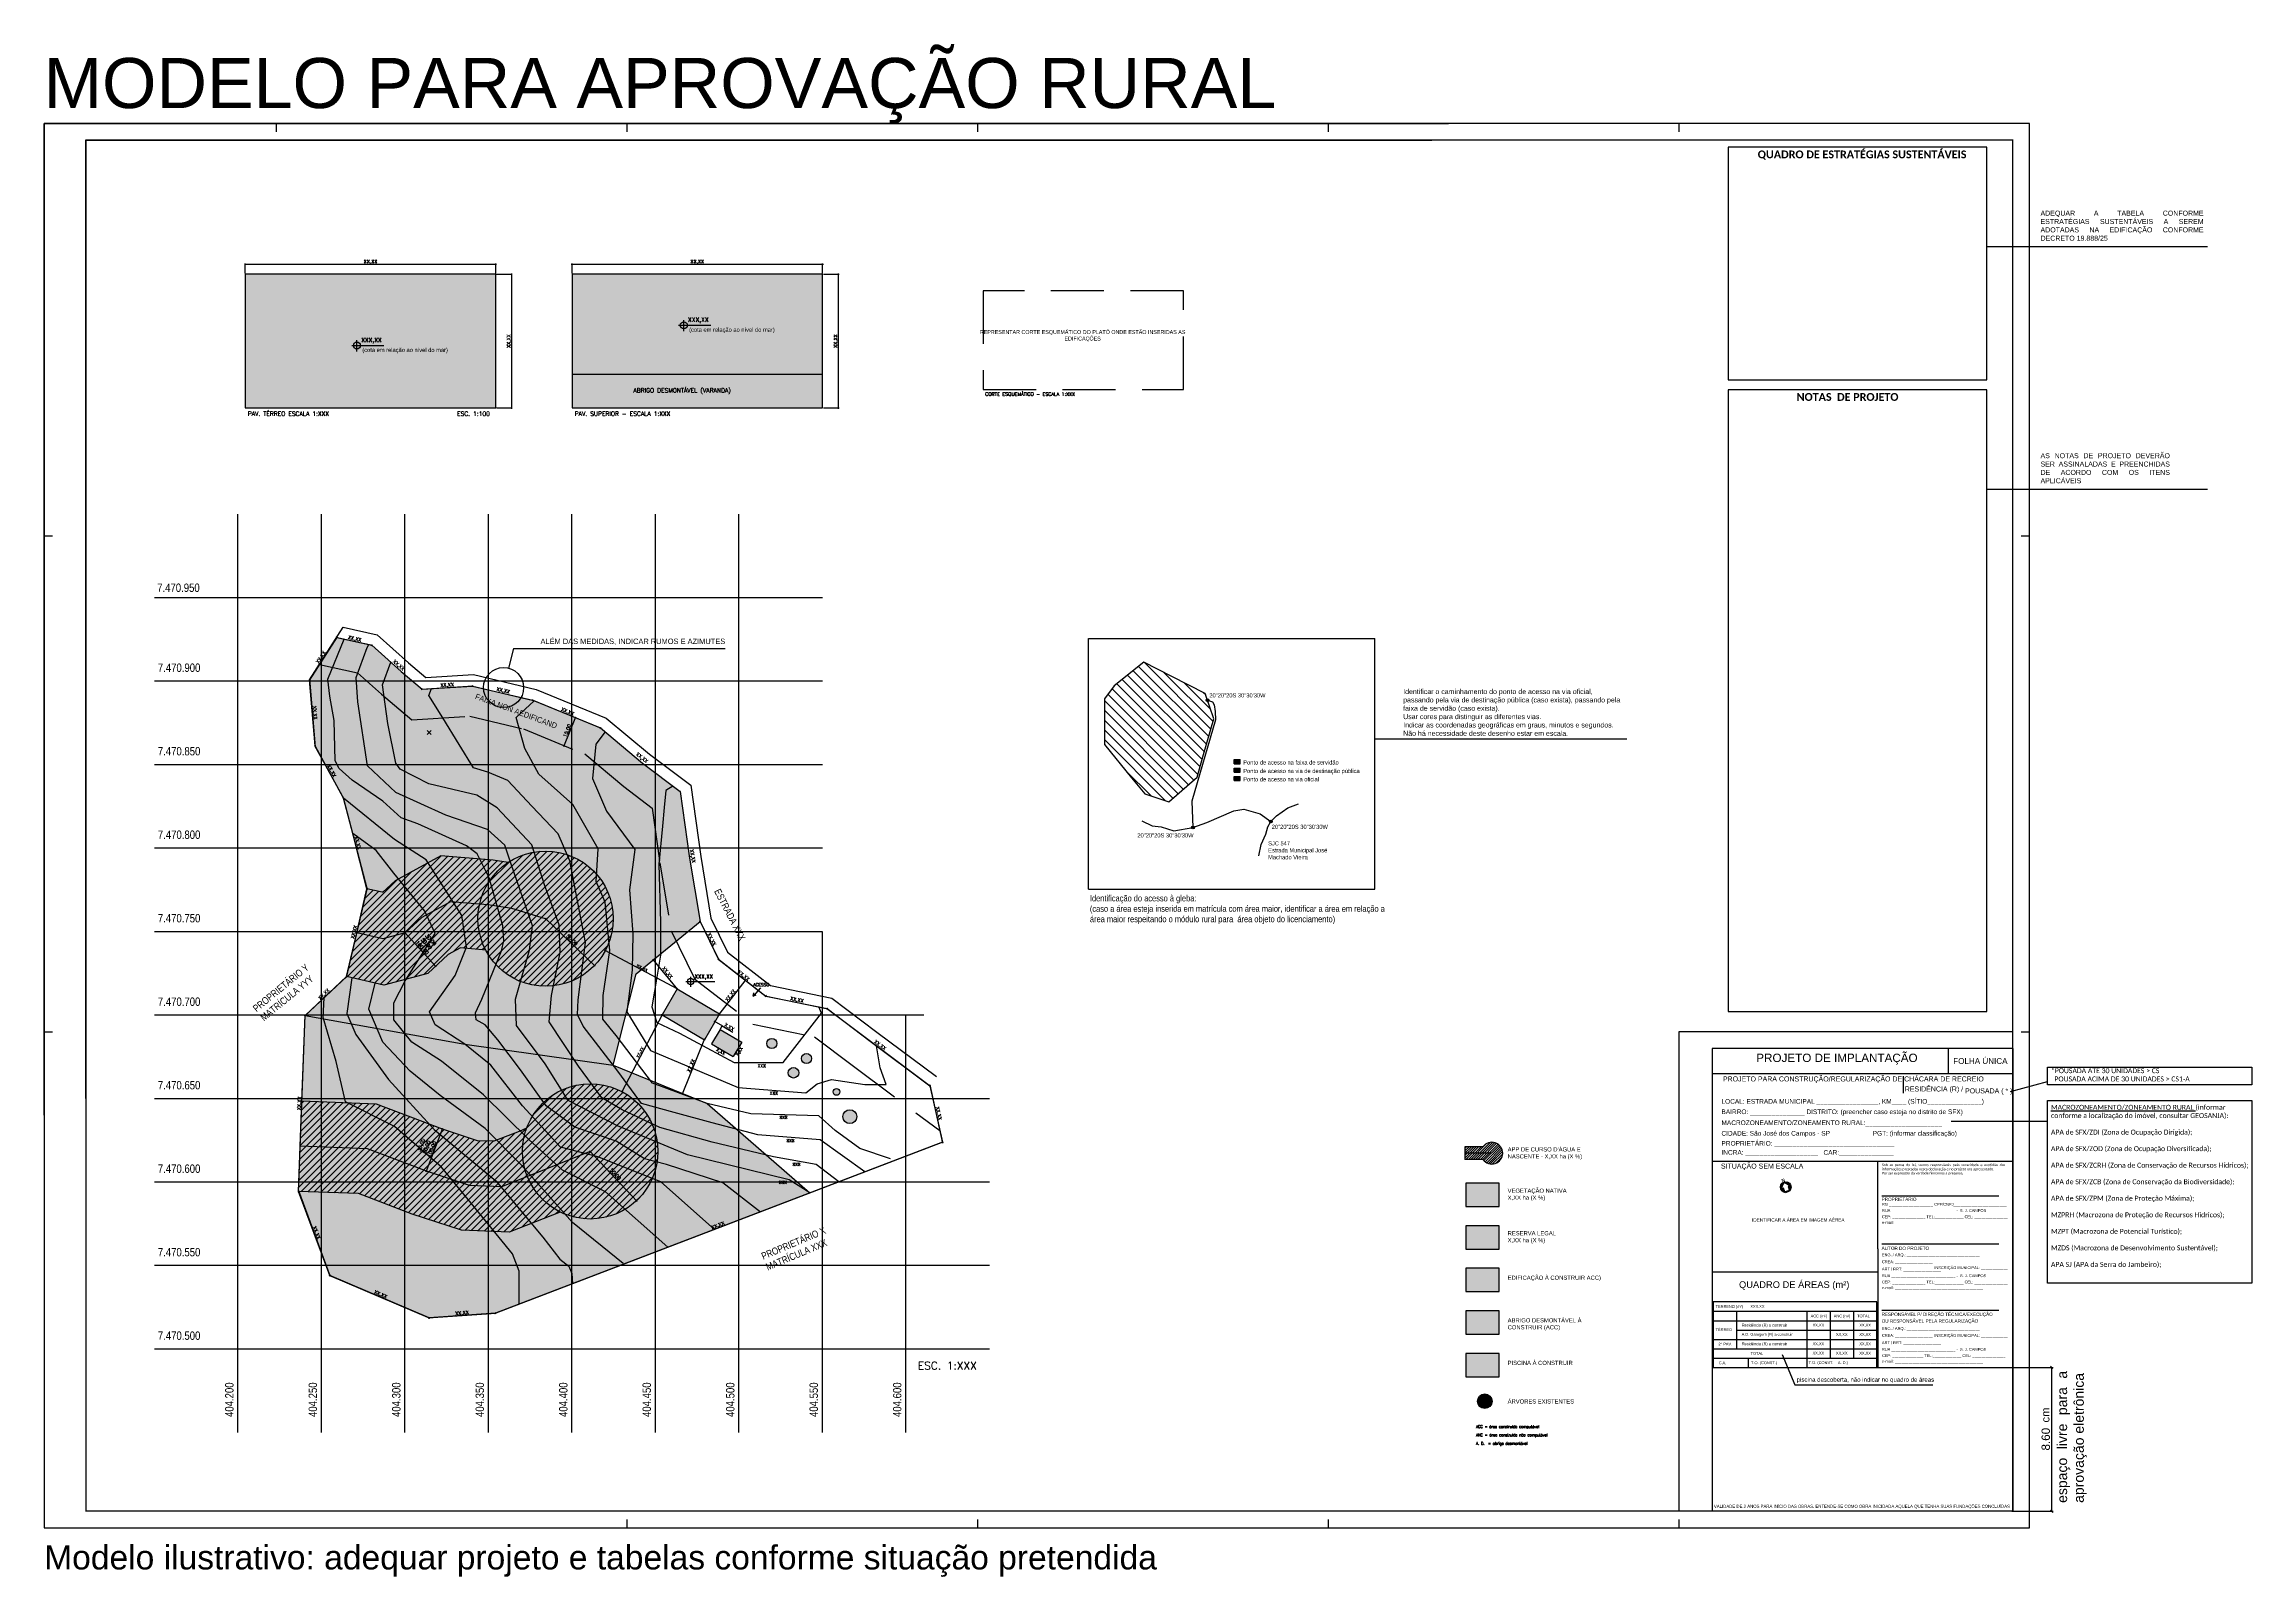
# Model space of a CAD drawing. Header units: millimetres. Extents: x -111 to 66, y -121 to 191.
# Drawn here: x -66.2 to 66, y -120.6 to -28.8 of the extents above; entities that cross this region are included whole.
import ezdxf
from ezdxf.enums import TextEntityAlignment as Align

# ---------------------------------------------------------------- set-up
doc = ezdxf.new("R2010")
doc.units = ezdxf.units.MM
doc.linetypes.add('HIDDEN2', pattern=[4.7625, 3.175, -1.5875])
for name, color, linetype in [('1', 1, 'Continuous'), ('2', 2, 'Continuous'), ('3', 3, 'Continuous'), ('AR-FLH', 2, 'Continuous'), ('AR-HTC', 10, 'Continuous'), ('Cotas', 1, 'Continuous'), ('HATCH', 2, 'Continuous'), ('Texto', 1, 'Continuous')]:
    doc.layers.add(name, color=color, linetype=linetype)
doc.styles.add('Arial', font='arial.ttf')
doc.styles.add('ROMANS', font='romans')
doc.styles.get("Standard").update_dxf_attribs({"font": 'txt.shx'})
doc.styles.add('Technic', font='techl___.ttf')
doc.styles.add('TECHNICBOLD', font='teb_____.pfb')
doc.dimstyles.new('Copy of INTERNA', dxfattribs={"dimtxt": 0.5, "dimasz": 0.15, "dimexe": 0.1, "dimexo": 0.06, "dimgap": 0.09, "dimtad": 1, "dimzin": 0, "dimdsep": 46, "dimtxsty": 'ROMANS', "dimblk1": 'OBLIQUE', "dimblk2": 'OBLIQUE', "dimsah": 1, "dimcen": 0.09, "dimclrd": 256, "dimclre": 256, "dimadec": 0, "dimazin": 0, "dimtfac": 0.666667, "dimtofl": 0, "dimtmove": 2, "dimatfit": 3, "dimldrblk": 'OBLIQUE', "dimfxl": 1, "dimtolj": 1, "dimtzin": 0, "dimarcsym": 0})
doc.dimstyles.new('LINHA CHAMADA', dxfattribs={"dimtxt": 0.21, "dimasz": 0.06, "dimexe": 0.05, "dimexo": 0.05, "dimgap": 0.01, "dimtad": 1, "dimzin": 1, "dimtxsty": 'Standard', "dimblk": 'OBLIQUE', "dimcen": 2.5, "dimdle": 0.05, "dimclrd": 256, "dimclre": 256, "dimclrt": 2, "dimadec": 0, "dimazin": 0, "dimtfac": 1, "dimtmove": 0, "dimatfit": 3, "dimfxl": 1, "dimarcsym": 0})
pattern_1 = [(45, (-337.0883, -630.34378), (-0.20205576, 0.20205576), [])]

# ---------------------------------------------------------------- blocks, each defined once
blk = doc.blocks.new('_OBLIQUE')
at = {"color": 0, "linetype": 'ByBlock'}
blk.add_line((-0.5, -0.5), (0.5, 0.5), dxfattribs=at)
blk = doc.blocks.new('*D348')
at = {"layer": '3', "lineweight": -2}
for p, q in [((-48.64, -64.32), (-50.32, -66.94)), ((-48.62, -64.38), (-48.62, -64.38)), ((-50.25, -66.92), (-50.25, -66.92))]:
    blk.add_line(p, q, dxfattribs=at)
at = {"layer": 'Defpoints', "color": 0}
for p in [(-48.67, -64.36), (-50.29, -66.9), (-50.29, -66.9)]:
    blk.add_point(p, dxfattribs=at)
at = {"layer": '3', "lineweight": -2, "xscale": 0.06, "yscale": 0.06, "zscale": 0.06}
for p, rotation in [((-48.67, -64.36), 57.35145497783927), ((-50.29, -66.9), 237.3514549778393)]:
    blk.add_blockref('_OBLIQUE', p, dxfattribs=dict(at, rotation=rotation))
at = {"layer": '3', "color": 2, "insert": (-49.59, -65.56), "char_height": 0.21, "attachment_point": 5, "rotation": 57.3515}
blk.add_mtext('XX,XX', dxfattribs=at)
blk = doc.blocks.new('*D349')
at = {"layer": '3', "lineweight": -2}
for p, q in [((-50.3, -66.85), (-49.96, -70.91)), ((-50.24, -66.89), (-50.24, -66.89)), ((-49.91, -70.86), (-49.91, -70.86))]:
    blk.add_line(p, q, dxfattribs=at)
at = {"layer": 'Defpoints', "color": 0}
for p in [(-50.29, -66.9), (-49.96, -70.86), (-49.96, -70.86)]:
    blk.add_point(p, dxfattribs=at)
at = {"layer": '3', "lineweight": -2, "xscale": 0.06, "yscale": 0.06, "zscale": 0.06}
for p, rotation in [((-50.29, -66.9), 94.76691520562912), ((-49.96, -70.86), 274.7669152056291)]:
    blk.add_blockref('_OBLIQUE', p, dxfattribs=dict(at, rotation=rotation))
at = {"layer": '3', "color": 2, "insert": (-50, -68.87), "char_height": 0.21, "attachment_point": 5, "rotation": 274.7669}
blk.add_mtext('XX,XX', dxfattribs=at)
blk = doc.blocks.new('*D350')
at = {"layer": '3', "lineweight": -2}
for p, q in [((-49.99, -70.82), (-48.23, -74.03)), ((-49.92, -70.84), (-49.92, -70.84)), ((-48.21, -73.96), (-48.21, -73.96))]:
    blk.add_line(p, q, dxfattribs=at)
at = {"layer": 'Defpoints', "color": 0}
for p in [(-49.96, -70.86), (-48.26, -73.98), (-48.26, -73.98)]:
    blk.add_point(p, dxfattribs=at)
at = {"layer": '3', "lineweight": -2, "xscale": 0.06, "yscale": 0.06, "zscale": 0.06}
for p, rotation in [((-49.96, -70.86), 118.5909862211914), ((-48.26, -73.98), 298.5909862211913)]:
    blk.add_blockref('_OBLIQUE', p, dxfattribs=dict(at, rotation=rotation))
at = {"layer": '3', "color": 2, "insert": (-48.99, -72.36), "char_height": 0.21, "attachment_point": 5, "rotation": 298.591}
blk.add_mtext('XX,XX', dxfattribs=at)
blk = doc.blocks.new('*D351')
at = {"layer": '3', "lineweight": -2}
for p, q in [((-48.27, -73.94), (-46.85, -79.46)), ((-48.21, -73.97), (-48.21, -73.97)), ((-46.81, -79.4), (-46.81, -79.4))]:
    blk.add_line(p, q, dxfattribs=at)
at = {"layer": 'Defpoints', "color": 0}
for p in [(-48.26, -73.98), (-46.86, -79.41), (-46.86, -79.41)]:
    blk.add_point(p, dxfattribs=at)
at = {"layer": '3', "lineweight": -2, "xscale": 0.06, "yscale": 0.06, "zscale": 0.06}
for p, rotation in [((-48.26, -73.98), 104.42654196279), ((-46.86, -79.41), 284.4265419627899)]:
    blk.add_blockref('_OBLIQUE', p, dxfattribs=dict(at, rotation=rotation))
at = {"layer": '3', "color": 2, "insert": (-47.43, -76.66), "char_height": 0.21, "attachment_point": 5, "rotation": 284.4265}
blk.add_mtext('XX,XX', dxfattribs=at)
blk = doc.blocks.new('*D352')
at = {"layer": '3', "lineweight": -2}
for p, q in [((-46.85, -79.36), (-48.09, -84.72)), ((-46.81, -79.42), (-46.81, -79.42)), ((-48.03, -84.68), (-48.03, -84.68))]:
    blk.add_line(p, q, dxfattribs=at)
at = {"layer": 'Defpoints', "color": 0}
for p in [(-46.86, -79.41), (-48.08, -84.67), (-48.08, -84.67)]:
    blk.add_point(p, dxfattribs=at)
at = {"layer": '3', "lineweight": -2, "xscale": 0.06, "yscale": 0.06, "zscale": 0.06}
for p, rotation in [((-46.86, -79.41), 77.01407882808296), ((-48.08, -84.67), 257.0140788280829)]:
    blk.add_blockref('_OBLIQUE', p, dxfattribs=dict(at, rotation=rotation))
at = {"layer": '3', "color": 2, "insert": (-47.6, -82.01), "char_height": 0.21, "attachment_point": 5, "rotation": 77.0141}
blk.add_mtext('XX,XX', dxfattribs=at)
blk = doc.blocks.new('*D353')
at = {"layer": '3', "lineweight": -2}
for p, q in [((-50.59, -87.04), (-48.04, -84.64)), ((-48.11, -84.63), (-48.11, -84.63)), ((-50.59, -86.97), (-50.59, -86.97))]:
    blk.add_line(p, q, dxfattribs=at)
at = {"layer": 'Defpoints', "color": 0}
for p in [(-48.08, -84.67), (-48.08, -84.67), (-50.56, -87)]:
    blk.add_point(p, dxfattribs=at)
at = {"layer": '3', "lineweight": -2, "xscale": 0.06, "yscale": 0.06, "zscale": 0.06}
for p, rotation in [((-48.08, -84.67), 43.24926837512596), ((-50.56, -87), 223.249268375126)]:
    blk.add_blockref('_OBLIQUE', p, dxfattribs=dict(at, rotation=rotation))
at = {"layer": '3', "color": 2, "insert": (-49.41, -85.74), "char_height": 0.21, "attachment_point": 5, "rotation": 43.2493}
blk.add_mtext('XX,XX', dxfattribs=at)
blk = doc.blocks.new('*D354')
at = {"layer": '3', "lineweight": -2}
for p, q in [((-50.95, -97.58), (-50.55, -86.95)), ((-50.61, -87), (-50.61, -87)), ((-51, -97.53), (-51, -97.53))]:
    blk.add_line(p, q, dxfattribs=at)
at = {"layer": 'Defpoints', "color": 0}
for p in [(-50.56, -87), (-50.56, -87), (-50.95, -97.53)]:
    blk.add_point(p, dxfattribs=at)
at = {"layer": '3', "lineweight": -2, "xscale": 0.06, "yscale": 0.06, "zscale": 0.06}
for p, rotation in [((-50.56, -87), 87.88779682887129), ((-50.95, -97.53), 267.8877968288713)]:
    blk.add_blockref('_OBLIQUE', p, dxfattribs=dict(at, rotation=rotation))
at = {"layer": '3', "color": 2, "insert": (-50.88, -92.26), "char_height": 0.21, "attachment_point": 5, "rotation": 87.8878}
blk.add_mtext('XX,XX', dxfattribs=at)
blk = doc.blocks.new('*D355')
at = {"layer": '3', "lineweight": -2}
for p, q in [((-50.96, -97.48), (-49.06, -102.62)), ((-50.9, -97.51), (-50.9, -97.51)), ((-49.03, -102.56), (-49.03, -102.56))]:
    blk.add_line(p, q, dxfattribs=at)
at = {"layer": 'Defpoints', "color": 0}
for p in [(-50.95, -97.53), (-49.08, -102.57), (-49.08, -102.57)]:
    blk.add_point(p, dxfattribs=at)
at = {"layer": '3', "lineweight": -2, "xscale": 0.06, "yscale": 0.06, "zscale": 0.06}
for p, rotation in [((-50.95, -97.53), 110.2936804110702), ((-49.08, -102.57), 290.2936804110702)]:
    blk.add_blockref('_OBLIQUE', p, dxfattribs=dict(at, rotation=rotation))
at = {"layer": '3', "color": 2, "insert": (-49.89, -100.01), "char_height": 0.21, "attachment_point": 5, "rotation": 290.2937}
blk.add_mtext('XX,XX', dxfattribs=at)
blk = doc.blocks.new('*D356')
at = {"layer": '3', "lineweight": -2}
for p, q in [((-49.13, -102.55), (-43.09, -105.12)), ((-49.06, -102.53), (-49.06, -102.53)), ((-43.11, -105.06), (-43.11, -105.06))]:
    blk.add_line(p, q, dxfattribs=at)
at = {"layer": 'Defpoints', "color": 0}
for p in [(-49.08, -102.57), (-43.13, -105.11), (-43.13, -105.11)]:
    blk.add_point(p, dxfattribs=at)
at = {"layer": '3', "lineweight": -2, "xscale": 0.06, "yscale": 0.06, "zscale": 0.06}
for p, rotation in [((-49.08, -102.57), 156.9439153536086), ((-43.13, -105.11), 336.9439153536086)]:
    blk.add_blockref('_OBLIQUE', p, dxfattribs=dict(at, rotation=rotation))
at = {"layer": '3', "color": 2, "insert": (-46.05, -103.72), "char_height": 0.21, "attachment_point": 5, "rotation": 336.9439}
blk.add_mtext('XX,XX', dxfattribs=at)
blk = doc.blocks.new('*D357')
at = {"layer": '3', "lineweight": -2}
for p, q in [((-43.18, -105.11), (-39.12, -104.83)), ((-43.13, -105.06), (-43.13, -105.06)), ((-39.17, -104.78), (-39.17, -104.78))]:
    blk.add_line(p, q, dxfattribs=at)
at = {"layer": 'Defpoints', "color": 0}
for p in [(-43.13, -105.11), (-39.17, -104.83), (-39.17, -104.83)]:
    blk.add_point(p, dxfattribs=at)
at = {"layer": '3', "lineweight": -2, "xscale": 0.06, "yscale": 0.06, "zscale": 0.06}
for p, rotation in [((-43.13, -105.11), 183.9697536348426), ((-39.17, -104.83), 3.96975363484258)]:
    blk.add_blockref('_OBLIQUE', p, dxfattribs=dict(at, rotation=rotation))
at = {"layer": '3', "color": 2, "insert": (-41.16, -104.84), "char_height": 0.21, "attachment_point": 5, "rotation": 3.9698}
blk.add_mtext('XX,XX', dxfattribs=at)
blk = doc.blocks.new('*D358')
at = {"layer": '3', "lineweight": -2}
for p, q in [((-39.21, -104.85), (-12.35, -94.57)), ((-12.41, -94.54), (-12.41, -94.54)), ((-39.18, -104.78), (-39.18, -104.78))]:
    blk.add_line(p, q, dxfattribs=at)
at = {"layer": 'Defpoints', "color": 0}
for p in [(-12.39, -94.59), (-12.39, -94.59), (-39.17, -104.83)]:
    blk.add_point(p, dxfattribs=at)
at = {"layer": '3', "lineweight": -2, "xscale": 0.06, "yscale": 0.06, "zscale": 0.06}
for p, rotation in [((-12.39, -94.59), 20.92938472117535), ((-39.17, -104.83), 200.9293847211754)]:
    blk.add_blockref('_OBLIQUE', p, dxfattribs=dict(at, rotation=rotation))
at = {"layer": '3', "color": 2, "insert": (-25.83, -99.59), "char_height": 0.21, "attachment_point": 5, "rotation": 20.9294}
blk.add_mtext('XX,XX', dxfattribs=at)
blk = doc.blocks.new('*D359')
at = {"layer": '3', "lineweight": -2}
for p, q in [((-35.07, -70.88), (-34.35, -69.12)), ((-34.41, -69.15), (-34.41, -69.15)), ((-35.1, -70.81), (-35.1, -70.81))]:
    blk.add_line(p, q, dxfattribs=at)
at = {"layer": 'Defpoints', "color": 0}
for p in [(-34.37, -69.17), (-34.37, -69.17), (-35.05, -70.83)]:
    blk.add_point(p, dxfattribs=at)
at = {"layer": '3', "lineweight": -2, "xscale": 0.06, "yscale": 0.06, "zscale": 0.06}
for p, rotation in [((-34.37, -69.17), 67.6785293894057), ((-35.05, -70.83), 247.6785293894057)]:
    blk.add_blockref('_OBLIQUE', p, dxfattribs=dict(at, rotation=rotation))
at = {"layer": '3', "color": 2, "insert": (-34.83, -69.95), "char_height": 0.21, "attachment_point": 5, "rotation": 67.6785}
blk.add_mtext('15,00', dxfattribs=at)
blk = doc.blocks.new('*D360')
at = {"layer": '3', "lineweight": -2}
for p, q in [((-48.71, -64.35), (-46.52, -64.83)), ((-48.66, -64.31), (-48.66, -64.31)), ((-46.56, -64.77), (-46.56, -64.77))]:
    blk.add_line(p, q, dxfattribs=at)
at = {"layer": 'Defpoints', "color": 0}
for p in [(-48.67, -64.36), (-46.57, -64.82), (-46.57, -64.82)]:
    blk.add_point(p, dxfattribs=at)
at = {"layer": '3', "lineweight": -2, "xscale": 0.06, "yscale": 0.06, "zscale": 0.06}
for p, rotation in [((-48.67, -64.36), 167.5824060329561), ((-46.57, -64.82), 347.5824060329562)]:
    blk.add_blockref('_OBLIQUE', p, dxfattribs=dict(at, rotation=rotation))
at = {"layer": '3', "color": 2, "insert": (-47.59, -64.46), "char_height": 0.21, "attachment_point": 5, "rotation": 347.5824}
blk.add_mtext('XX,XX', dxfattribs=at)
blk = doc.blocks.new('*D361')
at = {"layer": '3', "lineweight": -2}
for p, q in [((-46.54, -64.78), (-46.54, -64.78)), ((-43.52, -67.42), (-43.52, -67.42))]:
    blk.add_line(p, q, dxfattribs=at)
at = {"layer": 'Defpoints', "color": 0}
for p in [(-46.57, -64.82), (-43.55, -67.46), (-43.55, -67.46)]:
    blk.add_point(p, dxfattribs=at)
at = {"layer": '3', "color": 2, "insert": (-44.97, -66.04), "char_height": 0.21, "attachment_point": 5, "rotation": 318.8338}
blk.add_mtext('XX,XX', dxfattribs=at)
blk = doc.blocks.new('*D362')
at = {"layer": '3', "lineweight": -2}
for p, q in [((-43.6, -67.46), (-40.49, -67.26)), ((-43.56, -67.41), (-43.56, -67.41)), ((-40.54, -67.22), (-40.54, -67.22))]:
    blk.add_line(p, q, dxfattribs=at)
at = {"layer": 'Defpoints', "color": 0}
for p in [(-40.54, -67.27), (-40.54, -67.27), (-43.55, -67.46)]:
    blk.add_point(p, dxfattribs=at)
at = {"layer": '3', "lineweight": -2, "xscale": 0.06, "yscale": 0.06, "zscale": 0.06}
for p, rotation in [((-43.55, -67.46), 183.5738544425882), ((-40.54, -67.27), 3.573854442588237)]:
    blk.add_blockref('_OBLIQUE', p, dxfattribs=dict(at, rotation=rotation))
at = {"layer": '3', "color": 2, "insert": (-42.05, -67.23), "char_height": 0.21, "attachment_point": 5, "rotation": 3.5739}
blk.add_mtext('XX,XX', dxfattribs=at)
blk = doc.blocks.new('*D363')
at = {"layer": '3', "lineweight": -2}
for p, q in [((-40.59, -67.26), (-36.88, -68.13)), ((-40.53, -67.22), (-40.53, -67.22)), ((-36.91, -68.07), (-36.91, -68.07))]:
    blk.add_line(p, q, dxfattribs=at)
at = {"layer": 'Defpoints', "color": 0}
for p in [(-40.54, -67.27), (-36.93, -68.12), (-36.93, -68.12)]:
    blk.add_point(p, dxfattribs=at)
at = {"layer": '3', "lineweight": -2, "xscale": 0.06, "yscale": 0.06, "zscale": 0.06}
for p, rotation in [((-40.54, -67.27), 166.7960942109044), ((-36.93, -68.12), 346.7960942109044)]:
    blk.add_blockref('_OBLIQUE', p, dxfattribs=dict(at, rotation=rotation))
at = {"layer": '3', "color": 2, "insert": (-38.7, -67.56), "char_height": 0.21, "attachment_point": 5, "rotation": 346.7961}
blk.add_mtext('XX,XX', dxfattribs=at)
blk = doc.blocks.new('*D364')
at = {"layer": '3', "lineweight": -2}
for p, q in [((-36.97, -68.1), (-32.83, -69.8)), ((-36.91, -68.07), (-36.91, -68.07)), ((-32.85, -69.73), (-32.85, -69.73))]:
    blk.add_line(p, q, dxfattribs=at)
at = {"layer": 'Defpoints', "color": 0}
for p in [(-36.93, -68.12), (-32.87, -69.78), (-32.87, -69.78)]:
    blk.add_point(p, dxfattribs=at)
at = {"layer": '3', "lineweight": -2, "xscale": 0.06, "yscale": 0.06, "zscale": 0.06}
for p, rotation in [((-36.93, -68.12), 157.6785293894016), ((-32.87, -69.78), 337.6785293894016)]:
    blk.add_blockref('_OBLIQUE', p, dxfattribs=dict(at, rotation=rotation))
at = {"layer": '3', "color": 2, "insert": (-34.85, -68.82), "char_height": 0.21, "attachment_point": 5, "rotation": 337.6785}
blk.add_mtext('XX,XX', dxfattribs=at)
blk = doc.blocks.new('*D365')
at = {"layer": '3', "lineweight": -2}
for p, q in [((-32.84, -69.74), (-32.84, -69.74)), ((-28.06, -73.55), (-28.06, -73.55))]:
    blk.add_line(p, q, dxfattribs=at)
at = {"layer": 'Defpoints', "color": 0}
for p in [(-32.87, -69.78), (-28.1, -73.59), (-28.1, -73.59)]:
    blk.add_point(p, dxfattribs=at)
at = {"layer": '3', "color": 2, "insert": (-30.4, -71.58), "char_height": 0.21, "attachment_point": 5, "rotation": 321.4475}
blk.add_mtext('XX,XX', dxfattribs=at)
blk = doc.blocks.new('*D366')
at = {"layer": '3', "lineweight": -2}
for p, q in [((-28.05, -73.58), (-28.05, -73.58)), ((-26.85, -81.37), (-26.85, -81.37))]:
    blk.add_line(p, q, dxfattribs=at)
at = {"layer": 'Defpoints', "color": 0}
for p in [(-28.1, -73.59), (-26.9, -81.37), (-26.9, -81.37)]:
    blk.add_point(p, dxfattribs=at)
at = {"layer": '3', "color": 2, "insert": (-27.37, -77.46), "char_height": 0.21, "attachment_point": 5, "rotation": 278.7183}
blk.add_mtext('XX,XX', dxfattribs=at)
blk = doc.blocks.new('*D367')
at = {"layer": '3', "lineweight": -2}
for p, q in [((-26.92, -81.33), (-25.78, -83.68)), ((-26.86, -81.35), (-26.86, -81.35)), ((-25.76, -83.61), (-25.76, -83.61))]:
    blk.add_line(p, q, dxfattribs=at)
at = {"layer": 'Defpoints', "color": 0}
for p in [(-26.9, -81.37), (-25.8, -83.63), (-25.8, -83.63)]:
    blk.add_point(p, dxfattribs=at)
at = {"layer": '3', "lineweight": -2, "xscale": 0.06, "yscale": 0.06, "zscale": 0.06}
for p, rotation in [((-26.9, -81.37), 115.9405380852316), ((-25.8, -83.63), 295.9405380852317)]:
    blk.add_blockref('_OBLIQUE', p, dxfattribs=dict(at, rotation=rotation))
at = {"layer": '3', "color": 2, "insert": (-26.23, -82.45), "char_height": 0.21, "attachment_point": 5, "rotation": 295.9405}
blk.add_mtext('XX,XX', dxfattribs=at)
blk = doc.blocks.new('*D368')
at = {"layer": '3', "lineweight": -2}
for p, q in [((-25.84, -83.6), (-22.94, -85.86)), ((-25.77, -83.6), (-25.77, -83.6)), ((-22.94, -85.79), (-22.94, -85.79))]:
    blk.add_line(p, q, dxfattribs=at)
at = {"layer": 'Defpoints', "color": 0}
for p in [(-25.8, -83.63), (-22.97, -85.83), (-22.97, -85.83)]:
    blk.add_point(p, dxfattribs=at)
at = {"layer": '3', "lineweight": -2, "xscale": 0.06, "yscale": 0.06, "zscale": 0.06}
for p, rotation in [((-25.8, -83.63), 142.1442639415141), ((-22.97, -85.83), 322.1442639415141)]:
    blk.add_blockref('_OBLIQUE', p, dxfattribs=dict(at, rotation=rotation))
at = {"layer": '3', "color": 2, "insert": (-24.31, -84.63), "char_height": 0.21, "attachment_point": 5, "rotation": 322.1443}
blk.add_mtext('XX,XX', dxfattribs=at)
blk = doc.blocks.new('*D369')
at = {"layer": '3', "lineweight": -2}
for p, q in [((-23.02, -85.82), (-19.25, -86.6)), ((-22.96, -85.78), (-22.96, -85.78)), ((-19.29, -86.54), (-19.29, -86.54))]:
    blk.add_line(p, q, dxfattribs=at)
at = {"layer": 'Defpoints', "color": 0}
for p in [(-22.97, -85.83), (-19.3, -86.59), (-19.3, -86.59)]:
    blk.add_point(p, dxfattribs=at)
at = {"layer": '3', "lineweight": -2, "xscale": 0.06, "yscale": 0.06, "zscale": 0.06}
for p, rotation in [((-22.97, -85.83), 168.4156452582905), ((-19.3, -86.59), 348.4156452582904)]:
    blk.add_blockref('_OBLIQUE', p, dxfattribs=dict(at, rotation=rotation))
at = {"layer": '3', "color": 2, "insert": (-21.11, -86.08), "char_height": 0.21, "attachment_point": 5, "rotation": 348.4156}
blk.add_mtext('XX,XX', dxfattribs=at)
blk = doc.blocks.new('*D370')
at = {"layer": '3', "lineweight": -2}
for p, q in [((-19.34, -86.56), (-13.1, -91.23)), ((-19.27, -86.55), (-19.27, -86.55)), ((-13.11, -91.16), (-13.11, -91.16))]:
    blk.add_line(p, q, dxfattribs=at)
at = {"layer": 'Defpoints', "color": 0}
for p in [(-19.3, -86.59), (-13.14, -91.2), (-13.14, -91.2)]:
    blk.add_point(p, dxfattribs=at)
at = {"layer": '3', "lineweight": -2, "xscale": 0.06, "yscale": 0.06, "zscale": 0.06}
for p, rotation in [((-19.3, -86.59), 143.1491857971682), ((-13.14, -91.2), 323.1491857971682)]:
    blk.add_blockref('_OBLIQUE', p, dxfattribs=dict(at, rotation=rotation))
at = {"layer": '3', "color": 2, "insert": (-16.14, -88.79), "char_height": 0.21, "attachment_point": 5, "rotation": 323.1492}
blk.add_mtext('XX,XX', dxfattribs=at)
blk = doc.blocks.new('*D371')
at = {"layer": '3', "lineweight": -2}
for p, q in [((-13.15, -91.15), (-12.38, -94.64)), ((-13.09, -91.19), (-13.09, -91.19)), ((-12.35, -94.58), (-12.35, -94.58))]:
    blk.add_line(p, q, dxfattribs=at)
at = {"layer": 'Defpoints', "color": 0}
for p in [(-13.14, -91.2), (-12.39, -94.59), (-12.39, -94.59)]:
    blk.add_point(p, dxfattribs=at)
at = {"layer": '3', "lineweight": -2, "xscale": 0.06, "yscale": 0.06, "zscale": 0.06}
for p, rotation in [((-13.14, -91.2), 102.4364818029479), ((-12.39, -94.59), 282.4364818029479)]:
    blk.add_blockref('_OBLIQUE', p, dxfattribs=dict(at, rotation=rotation))
at = {"layer": '3', "color": 2, "insert": (-12.64, -92.87), "char_height": 0.21, "attachment_point": 5, "rotation": 282.4365}
blk.add_mtext('XX,XX', dxfattribs=at)
blk = doc.blocks.new('*D372')
at = {"layer": '3', "lineweight": -2}
for p, q in [((-25.77, -86.93), (-24.15, -84.85)), ((-24.22, -84.86), (-24.22, -84.86)), ((-25.78, -86.86), (-25.78, -86.86))]:
    blk.add_line(p, q, dxfattribs=at)
at = {"layer": 'Defpoints', "color": 0}
for p in [(-24.18, -84.89), (-24.18, -84.89), (-25.74, -86.89)]:
    blk.add_point(p, dxfattribs=at)
at = {"layer": '3', "lineweight": -2, "xscale": 0.06, "yscale": 0.06, "zscale": 0.06}
for p, rotation in [((-24.18, -84.89), 52.14426394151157), ((-25.74, -86.89), 232.1442639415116)]:
    blk.add_blockref('_OBLIQUE', p, dxfattribs=dict(at, rotation=rotation))
at = {"layer": '3', "color": 2, "insert": (-25.06, -85.81), "char_height": 0.21, "attachment_point": 5, "rotation": 52.1443}
blk.add_mtext('XX,XX', dxfattribs=at)
blk = doc.blocks.new('*D373')
at = {"layer": '3', "lineweight": -2}
for p, q in [((-29.74, -83.7), (-29.74, -83.7)), ((-28.24, -85.45), (-29.73, -83.63)), ((-28.31, -85.44), (-28.31, -85.44))]:
    blk.add_line(p, q, dxfattribs=at)
at = {"layer": 'Defpoints', "color": 0}
for p in [(-29.7, -83.66), (-29.7, -83.66), (-28.27, -85.41)]:
    blk.add_point(p, dxfattribs=at)
at = {"layer": '3', "lineweight": -2, "xscale": 0.06, "yscale": 0.06, "zscale": 0.06}
for p, rotation in [((-29.7, -83.66), 129.2687603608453), ((-28.27, -85.41), 309.2687603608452)]:
    blk.add_blockref('_OBLIQUE', p, dxfattribs=dict(at, rotation=rotation))
at = {"layer": '3', "color": 2, "insert": (-28.88, -84.45), "char_height": 0.21, "attachment_point": 5, "rotation": 309.2688}
blk.add_mtext('XX,XX', dxfattribs=at)
blk = doc.blocks.new('*D374')
at = {"layer": '3', "lineweight": -2}
for p, q in [((-26.63, -88.4), (-27.98, -91.71)), ((-26.6, -88.46), (-26.6, -88.46)), ((-27.91, -91.68), (-27.91, -91.68))]:
    blk.add_line(p, q, dxfattribs=at)
at = {"layer": 'Defpoints', "color": 0}
for p in [(-26.64, -88.45), (-27.96, -91.67), (-27.96, -91.67)]:
    blk.add_point(p, dxfattribs=at)
at = {"layer": '3', "lineweight": -2, "xscale": 0.06, "yscale": 0.06, "zscale": 0.06}
for p, rotation in [((-26.64, -88.45), 67.8124690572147), ((-27.96, -91.67), 247.8124690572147)]:
    blk.add_blockref('_OBLIQUE', p, dxfattribs=dict(at, rotation=rotation))
at = {"layer": '3', "color": 2, "insert": (-27.42, -90.01), "char_height": 0.21, "attachment_point": 5, "rotation": 67.8125}
blk.add_mtext('XX,XX', dxfattribs=at)
blk = doc.blocks.new('*D375')
at = {"layer": '3', "lineweight": -2}
for p, q in [((-39.09, -42.61), (-38.15, -42.61)), ((-38.2, -42.56), (-38.2, -50.66)), ((-39.09, -50.61), (-38.15, -50.61))]:
    blk.add_line(p, q, dxfattribs=at)
at = {"layer": 'Defpoints', "color": 0}
for p in [(-39.14, -42.61), (-39.14, -50.61), (-38.2, -50.61)]:
    blk.add_point(p, dxfattribs=at)
at = {"layer": '3', "lineweight": -2, "xscale": 0.06, "yscale": 0.06, "zscale": 0.06}
for p, rotation in [((-38.2, -42.61), 89.99999999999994), ((-38.2, -50.61), 269.9999999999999)]:
    blk.add_blockref('_OBLIQUE', p, dxfattribs=dict(at, rotation=rotation))
at = {"layer": '3', "color": 2, "insert": (-38.34, -46.61), "char_height": 0.21, "attachment_point": 5, "rotation": 90}
blk.add_mtext('XX,XX', dxfattribs=at)
blk = doc.blocks.new('*D376')
at = {"layer": '3', "lineweight": -2}
for p, q in [((-54.19, -42.01), (-39.09, -42.01)), ((-54.14, -42.56), (-54.14, -41.96)), ((-39.14, -42.56), (-39.14, -41.96))]:
    blk.add_line(p, q, dxfattribs=at)
at = {"layer": 'Defpoints', "color": 0}
for p in [(-39.14, -42.01), (-54.14, -42.61), (-39.14, -42.61)]:
    blk.add_point(p, dxfattribs=at)
at = {"layer": '3', "lineweight": -2, "xscale": 0.06, "yscale": 0.06, "zscale": 0.06, "rotation": 180}
blk.add_blockref('_OBLIQUE', (-54.14, -42.01), dxfattribs=at)
at = {"layer": '3', "lineweight": -2, "xscale": 0.06, "yscale": 0.06, "zscale": 0.06}
blk.add_blockref('_OBLIQUE', (-39.14, -42.01), dxfattribs=at)
at = {"layer": '3', "color": 2, "insert": (-46.64, -41.88), "char_height": 0.21, "attachment_point": 5}
blk.add_mtext('XX,XX', dxfattribs=at)
blk = doc.blocks.new('*D377')
at = {"layer": '3', "lineweight": -2}
for p, q in [((-19.52, -42.61), (-18.58, -42.61)), ((-18.63, -42.56), (-18.63, -50.66)), ((-19.52, -50.61), (-18.58, -50.61))]:
    blk.add_line(p, q, dxfattribs=at)
at = {"layer": 'Defpoints', "color": 0}
for p in [(-19.57, -42.61), (-19.57, -50.61), (-18.63, -50.61)]:
    blk.add_point(p, dxfattribs=at)
at = {"layer": '3', "lineweight": -2, "xscale": 0.06, "yscale": 0.06, "zscale": 0.06}
for p, rotation in [((-18.63, -42.61), 90), ((-18.63, -50.61), 270)]:
    blk.add_blockref('_OBLIQUE', p, dxfattribs=dict(at, rotation=rotation))
at = {"layer": '3', "color": 2, "insert": (-18.76, -46.61), "char_height": 0.21, "attachment_point": 5, "rotation": 90}
blk.add_mtext('XX,XX', dxfattribs=at)
blk = doc.blocks.new('*D378')
at = {"layer": '3', "lineweight": -2}
for p, q in [((-34.62, -42.01), (-19.52, -42.01)), ((-34.57, -42.56), (-34.57, -41.96)), ((-19.57, -42.56), (-19.57, -41.96))]:
    blk.add_line(p, q, dxfattribs=at)
at = {"layer": 'Defpoints', "color": 0}
for p in [(-19.57, -42.01), (-34.57, -42.61), (-19.57, -42.61)]:
    blk.add_point(p, dxfattribs=at)
at = {"layer": '3', "lineweight": -2, "xscale": 0.06, "yscale": 0.06, "zscale": 0.06, "rotation": 180}
blk.add_blockref('_OBLIQUE', (-34.57, -42.01), dxfattribs=at)
at = {"layer": '3', "lineweight": -2, "xscale": 0.06, "yscale": 0.06, "zscale": 0.06}
blk.add_blockref('_OBLIQUE', (-19.57, -42.01), dxfattribs=at)
at = {"layer": '3', "color": 2, "insert": (-27.07, -41.88), "char_height": 0.21, "attachment_point": 5}
blk.add_mtext('XX,XX', dxfattribs=at)
blk = doc.blocks.new('*D379')
at = {"layer": '3', "lineweight": -2}
for p, q in [((-28.23, -85.43), (-32.63, -83.09)), ((-32.61, -83.15), (-32.61, -83.15)), ((-28.3, -85.45), (-28.3, -85.45))]:
    blk.add_line(p, q, dxfattribs=at)
at = {"layer": 'Defpoints', "color": 0}
for p in [(-32.58, -83.11), (-32.58, -83.11), (-28.27, -85.41)]:
    blk.add_point(p, dxfattribs=at)
at = {"layer": '3', "lineweight": -2, "xscale": 0.06, "yscale": 0.06, "zscale": 0.06}
for p, rotation in [((-32.58, -83.11), 151.894604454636), ((-28.27, -85.41), 331.894604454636)]:
    blk.add_blockref('_OBLIQUE', p, dxfattribs=dict(at, rotation=rotation))
at = {"layer": '3', "color": 2, "insert": (-30.37, -84.14), "char_height": 0.21, "attachment_point": 5, "rotation": 331.8946}
blk.add_mtext('xx,xx', dxfattribs=at)
blk = doc.blocks.new('*D380')
at = {"layer": '3', "lineweight": -2}
for p, q in [((-29.16, -86.92), (-31.62, -91.6)), ((-29.14, -86.99), (-29.14, -86.99)), ((-31.55, -91.58), (-31.55, -91.58))]:
    blk.add_line(p, q, dxfattribs=at)
at = {"layer": 'Defpoints', "color": 0}
for p in [(-29.18, -86.96), (-31.6, -91.55), (-31.6, -91.55)]:
    blk.add_point(p, dxfattribs=at)
at = {"layer": '3', "lineweight": -2, "xscale": 0.06, "yscale": 0.06, "zscale": 0.06}
for p, rotation in [((-29.18, -86.96), 62.23246922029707), ((-31.6, -91.55), 242.2324692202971)]:
    blk.add_blockref('_OBLIQUE', p, dxfattribs=dict(at, rotation=rotation))
at = {"layer": '3', "color": 2, "insert": (-30.51, -89.2), "char_height": 0.21, "attachment_point": 5, "rotation": 62.2325}
blk.add_mtext('xx,xx', dxfattribs=at)
blk = doc.blocks.new('*D381')
at = {"layer": '3', "lineweight": -2}
for p, q in [((-26.11, -87.54), (-25.99, -87.32)), ((-25.54, -87.64), (-26.06, -87.34)), ((-25.68, -87.79), (-25.56, -87.57)), ((-25.58, -87.62), (-24.94, -87.99))]:
    blk.add_line(p, q, dxfattribs=at)
at = {"layer": 'Defpoints', "color": 0}
for p in [(-26.14, -87.58), (-26.01, -87.37), (-25.71, -87.83)]:
    blk.add_point(p, dxfattribs=at)
at = {"layer": '3', "lineweight": -2, "xscale": 0.06, "yscale": 0.06, "zscale": 0.06}
for p, rotation in [((-26.01, -87.37), 149.7208599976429), ((-25.58, -87.62), 329.7208599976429)]:
    blk.add_blockref('_OBLIQUE', p, dxfattribs=dict(at, rotation=rotation))
at = {"layer": '3', "color": 2, "insert": (-25.17, -87.71), "char_height": 0.21, "attachment_point": 5, "rotation": 329.7209}
blk.add_mtext('X,XX', dxfattribs=at)
blk = doc.blocks.new('*X43')
at = {"color": 0}
for p, q in [((-24, 1.5), (-20.3, 1.5)), ((-24, 0), (-21.8, 0)), ((-23.8, 3), (-18.9, 3)), ((-23.6, 4.5), (-17.5, 4.5)), ((-23.2, 6), (-16.1, 6)), ((-22.8, 7.5), (-14.6, 7.5)), ((-22.2, 9), (-13.2, 9)), ((-21.6, 10.5), (-11.8, 10.5)), ((-20.8, 12), (-10.3, 12)), ((-19.8, 13.5), (-8.9, 13.5)), ((-18.7, 15), (-7.5, 15)), ((-17.4, 16.5), (-6.1, 16.5)), ((-15.9, 18), (-4.6, 18)), ((-14, 19.5), (-3.2, 19.5)), ((-11.6, 21), (-1.8, 21)), ((-8.4, 22.5), (-0.3, 22.5)), ((0.3, 22.5), (8.4, 22.5)), ((1.8, 21), (11.6, 21)), ((3.2, 19.5), (14, 19.5)), ((4.6, 18), (15.9, 18)), ((6.1, 16.5), (17.4, 16.5)), ((7.5, 15), (18.7, 15)), ((8.9, 13.5), (19.8, 13.5)), ((10.3, 12), (20.8, 12)), ((11.8, 10.5), (21.6, 10.5)), ((13.2, 9), (22.2, 9)), ((14.6, 7.5), (22.8, 7.5)), ((16.1, 6), (23.2, 6)), ((17.5, 4.5), (23.6, 4.5)), ((18.9, 3), (23.8, 3)), ((20.3, 1.5), (24, 1.5)), ((21.8, 0), (24, 0)), ((-24, -1.5), (-10.3, -1.5)), ((-23.8, -3), (-10.3, -3)), ((-23.6, -4.5), (-10.3, -4.5)), ((-23.2, -6), (-10.3, -6)), ((-22.8, -7.5), (-10.3, -7.5)), ((-22.2, -9), (-10.3, -9)), ((-21.6, -10.5), (-10.3, -10.5)), ((-20.8, -12), (-10.3, -12)), ((-19.8, -13.5), (-10.3, -13.5)), ((-18.7, -15), (-10.3, -15)), ((-17.4, -16.5), (-10.3, -16.5)), ((-15.9, -18), (-10.3, -18)), ((-14, -19.5), (14, -19.5)), ((-11.6, -21), (11.6, -21)), ((-8.4, -22.5), (8.4, -22.5)), ((10.3, -1.5), (24, -1.5)), ((10.3, -3), (23.8, -3)), ((10.3, -4.5), (23.6, -4.5)), ((10.3, -6), (23.2, -6)), ((10.3, -7.5), (22.8, -7.5)), ((10.3, -9), (22.2, -9)), ((10.3, -10.5), (21.6, -10.5)), ((10.3, -12), (20.8, -12)), ((10.3, -13.5), (19.8, -13.5)), ((10.3, -15), (18.7, -15)), ((10.3, -16.5), (17.4, -16.5)), ((10.3, -18), (15.9, -18))]:
    blk.add_line(p, q, dxfattribs=at)
blk = doc.blocks.new('NORT')
for p, q in [((-0.3, -0.02), (0, 0.3)), ((0, 0.3), (0.3, -0.02)), ((-0.14, -0.02), (-0.3, -0.02)), ((-0.14, -0.26), (-0.14, -0.02)), ((0.14, -0.26), (-0.14, -0.26)), ((0.3, -0.02), (0.14, -0.02)), ((0.14, -0.02), (0.14, -0.26))]:
    blk.add_line(p, q)
blk.add_circle((0, 0), 0.317)
at = {"xscale": 0.013225, "yscale": 0.013225, "zscale": 0.013225}
blk.add_blockref('*X43', (0, 0), dxfattribs=at)
at = {"style": 'TECHNICBOLD'}
blk.add_text('N', height=0.2, dxfattribs=at).set_placement((-0.02, 0.43), align=Align.MIDDLE_CENTER)
blk = doc.blocks.new('*D382')
at = {"layer": 'Cotas', "lineweight": -2}
for p, q in [((51.66, -108.07), (54.14, -108.07)), ((54.04, -108.07), (54.04, -116.68)), ((51.66, -116.68), (54.14, -116.68))]:
    blk.add_line(p, q, dxfattribs=at)
at = {"layer": 'Defpoints', "color": 0}
for p in [(51.6, -108.07), (51.6, -116.68), (54.04, -116.68)]:
    blk.add_point(p, dxfattribs=at)
at = {"layer": 'Cotas', "lineweight": -2, "xscale": 0.15, "yscale": 0.15, "zscale": 0.15}
for p, rotation in [((54.04, -108.07), 90), ((54.04, -116.68), 270)]:
    blk.add_blockref('_OBLIQUE', p, dxfattribs=dict(at, rotation=rotation))
at = {"layer": 'Cotas', "color": 0, "insert": (53.69, -112.37), "char_height": 0.5, "attachment_point": 5, "rotation": 90, "style": 'Arial'}
blk.add_mtext('\\A1;8.60', dxfattribs=at)
blk = doc.blocks.new('*D383')
at = {"layer": 'Cotas', "lineweight": -2}
for p, q in [((-33.52, -95.1), (-30.68, -98.13)), ((-33.45, -95.1), (-33.45, -95.1)), ((-30.68, -98.06), (-30.68, -98.06))]:
    blk.add_line(p, q, dxfattribs=at)
at = {"layer": 'Defpoints', "color": 0}
for p in [(-33.48, -95.14), (-30.72, -98.09), (-30.72, -98.09)]:
    blk.add_point(p, dxfattribs=at)
at = {"layer": 'Cotas', "lineweight": -2, "xscale": 0.06, "yscale": 0.06, "zscale": 0.06}
for p, rotation in [((-33.48, -95.14), 133.0997580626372), ((-30.72, -98.09), 313.0997580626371)]:
    blk.add_blockref('_OBLIQUE', p, dxfattribs=dict(at, rotation=rotation))
at = {"layer": 'Cotas', "color": 2, "insert": (-32, -96.52), "char_height": 0.21, "attachment_point": 5, "rotation": 313.0998}
blk.add_mtext('50,00', dxfattribs=at)
blk = doc.blocks.new('*D384')
at = {"layer": 'Cotas', "lineweight": -2}
for p, q in [((-43.31, -96.37), (-42.32, -93.75)), ((-42.32, -93.8), (-42.38, -93.78)), ((-43.28, -96.33), (-43.34, -96.31))]:
    blk.add_line(p, q, dxfattribs=at)
at = {"layer": 'Defpoints', "color": 0}
for p in [(-42.33, -93.8), (-42.28, -93.82), (-43.24, -96.34)]:
    blk.add_point(p, dxfattribs=at)
at = {"layer": 'Cotas', "lineweight": -2, "xscale": 0.06, "yscale": 0.06, "zscale": 0.06}
for p, rotation in [((-42.33, -93.8), 69.19231410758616), ((-43.29, -96.32), 249.1923141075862)]:
    blk.add_blockref('_OBLIQUE', p, dxfattribs=dict(at, rotation=rotation))
at = {"layer": 'Cotas', "color": 2, "insert": (-43.26, -94.89), "char_height": 0.21, "attachment_point": 5, "rotation": 69.1923}
blk.add_mtext('30,00\\P50,00\\P100,00', dxfattribs=at)
blk = doc.blocks.new('*D385')
at = {"layer": 'Cotas', "lineweight": -2}
for p, q in [((-44.61, -82.01), (-42.71, -84.08)), ((-44.54, -82.01), (-44.54, -82.01)), ((-42.71, -84.01), (-42.71, -84.01))]:
    blk.add_line(p, q, dxfattribs=at)
at = {"layer": 'Defpoints', "color": 0}
for p in [(-44.58, -82.05), (-42.75, -84.04), (-42.75, -84.04)]:
    blk.add_point(p, dxfattribs=at)
at = {"layer": 'Cotas', "lineweight": -2, "xscale": 0.06, "yscale": 0.06, "zscale": 0.06}
for p, rotation in [((-44.58, -82.05), 132.5435499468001), ((-42.75, -84.04), 312.5435499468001)]:
    blk.add_blockref('_OBLIQUE', p, dxfattribs=dict(at, rotation=rotation))
at = {"layer": 'Cotas', "color": 2, "insert": (-43.31, -82.72), "char_height": 0.21, "attachment_point": 5, "rotation": 312.5435}
blk.add_mtext('30,00\\P50,00\\P100,00', dxfattribs=at)
blk = doc.blocks.new('*D386')
at = {"layer": 'Cotas', "lineweight": -2}
for p, q in [((-36.19, -81.17), (-33.19, -84.04)), ((-36.19, -81.24), (-36.19, -81.24)), ((-33.26, -84.04), (-33.26, -84.04))]:
    blk.add_line(p, q, dxfattribs=at)
at = {"layer": 'Defpoints', "color": 0}
for p in [(-36.16, -81.2), (-33.23, -84), (-33.23, -84)]:
    blk.add_point(p, dxfattribs=at)
at = {"layer": 'Cotas', "lineweight": -2, "xscale": 0.06, "yscale": 0.06, "zscale": 0.06}
for p, rotation in [((-36.16, -81.2), 136.263237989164), ((-33.23, -84), 316.2632379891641)]:
    blk.add_blockref('_OBLIQUE', p, dxfattribs=dict(at, rotation=rotation))
at = {"layer": 'Cotas', "color": 2, "insert": (-34.6, -82.5), "char_height": 0.21, "attachment_point": 5, "rotation": 316.2632}
blk.add_mtext('50,00', dxfattribs=at)

msp = doc.modelspace()

# ---------------------------------------------------------------- hatches: boundary and pattern name
h = msp.add_hatch(color=30)
h.dxf.hatch_style = 1
h.paths.add_polyline_path([(3.5679, -68.1221, 1), (3.4014, -68.1221, 1)])
h = msp.add_hatch(color=30)
h.dxf.hatch_style = 1
h.paths.add_polyline_path([(5.0865, -71.6739), (5.4464, -71.6739), (5.4464, -71.9259), (5.0865, -71.9259)])
h = msp.add_hatch(color=210)
h.dxf.hatch_style = 1
h.paths.add_polyline_path([(5.0865, -72.1779), (5.4464, -72.1779), (5.4464, -72.4299), (5.0865, -72.4299)])
h = msp.add_hatch(color=170)
h.dxf.hatch_style = 1
h.paths.add_polyline_path([(5.0865, -72.6819), (5.4464, -72.6819), (5.4464, -72.9339), (5.0865, -72.9339)])
h = msp.add_hatch(color=170)
h.dxf.hatch_style = 1
h.paths.add_polyline_path([(7.3655, -75.3816, 1), (7.1991, -75.3816, 1)])
h = msp.add_hatch(color=210)
h.dxf.hatch_style = 1
h.paths.add_polyline_path([(2.6978, -75.7337, 1), (2.5314, -75.7337, 1)])
at = {"layer": '2'}
h = msp.add_hatch(dxfattribs=at)
h.set_pattern_fill('ANSI31', color=256, scale=0.13, angle=90)
h.set_pattern_definition([(135, (-257.14084, -330.8603), (-0.29185832, -0.29185832), [])])
h.paths.add_polyline_path([(-0.3328, -65.8361), (3.3511, -67.7066), (3.8594, -69.2408), (2.8613, -72.7314), (1.1631, -74.1997), (-0.2692, -73.725), (-2.6904, -70.7737), (-2.6904, -68.0329), (-2.1026, -67.2498)])
h = msp.add_hatch(dxfattribs=at)
h.set_pattern_fill('ANSI31', color=256, scale=0.09)
h.set_pattern_definition(pattern_1)
h.paths.add_polyline_path([(-32.1058, -81.2007, 1), (-40.2058, -81.2007, 1)])
h.paths.add_polyline_path([(-38.3977, -77.8277), (-39.3014, -77.6898), (-42.4307, -77.4362), (-45.1555, -78.9243), (-45.8954, -79.6034), (-45.9525, -79.6187), (-46.8633, -79.4087), (-47.47, -82.0396), (-45.903, -82.401), (-44.5569, -82.0396), (-43.5724, -81.1362), (-41.8446, -80.1926), (-40.1118, -80.333, -0.19446267)])
h.paths.add_polyline_path([(-40.2058, -81.2007, -0.0540336), (-40.1118, -80.333), (-41.8446, -80.1926), (-43.5724, -81.1362), (-44.5569, -82.0396), (-45.903, -82.401), (-47.47, -82.0396), (-48.0768, -84.6706), (-45.8534, -85.1833), (-43.2183, -84.4759), (-41.9894, -83.348), (-41.2585, -82.9489), (-39.9277, -83.0567), (-39.7406, -83.0853, -0.12159751)])
h = msp.add_hatch(dxfattribs=at)
h.set_pattern_fill('ANSI31', color=256, scale=0.09)
h.set_pattern_definition(pattern_1)
h.paths.add_polyline_path([(-37.5331, -95.1355, 1), (-29.4331, -95.1355, 1)])
h.paths.add_polyline_path([(-37.5331, -95.1355, -0.0871567), (-37.2907, -93.7553), (-37.7424, -93.9368), (-39.2521, -94.5328), (-40.2247, -94.4944), (-42.3338, -93.7989), (-46.2806, -92.2991), (-50.746, -92.1344), (-50.8456, -94.8325), (-46.8243, -94.9808), (-43.2366, -96.3442), (-40.7101, -97.1774), (-38.7899, -97.2531), (-37.2424, -96.6422, -0.09558659)])
h.paths.add_polyline_path([(-37.2424, -96.6422), (-38.7899, -97.2531), (-40.7101, -97.1774), (-43.2366, -96.3442), (-46.8243, -94.9808), (-50.8456, -94.8325), (-50.9451, -97.5307), (-47.3679, -97.6626), (-44.1394, -98.8895), (-41.1955, -99.8604), (-38.3278, -99.9735), (-35.7445, -98.9536), (-35.2778, -98.7662, -0.18468767)])
at = {"layer": '3'}
h = msp.add_hatch(color=253, dxfattribs=at)
h.dxf.hatch_style = 1
h.paths.add_polyline_path([(-39.1431, -42.6086), (-54.1431, -42.6086), (-54.1431, -50.6086), (-39.1431, -50.6086)])
h = msp.add_hatch(color=253, dxfattribs=at)
h.dxf.hatch_style = 1
h.paths.add_polyline_path([(-19.5682, -42.6086), (-34.5682, -42.6086), (-34.5682, -48.6086), (-19.5682, -48.6086)])
h = msp.add_hatch(color=253, dxfattribs=at)
h.dxf.hatch_style = 1
h.paths.add_polyline_path([(-27.6106, -85.7974), (-28.2735, -85.4104), (-28.7188, -86.1731), (-27.6106, -86.1731)])
h.paths.add_polyline_path([(-27.6106, -85.7974), (-27.6106, -86.1731), (-26.9672, -86.1731)])
h.paths.add_polyline_path([(-26.9672, -86.1731), (-27.6106, -86.1731), (-27.6106, -87.8818), (-26.6443, -88.446), (-25.7367, -86.8915)])
h.paths.add_polyline_path([(-27.6106, -86.1731), (-28.7188, -86.1731), (-29.1811, -86.9648), (-27.6106, -87.8818)])
h = msp.add_hatch(dxfattribs=at)
h.set_pattern_fill('ANSI31', color=256, scale=0.032)
h.set_pattern_definition([(45, (-208.18958, -482.83569), (-0.07184205, 0.07184205), [])])
edge = h.paths.add_edge_path()
edge.add_line((18.9059, -94.8601), (18.9059, -95.6188))
edge.add_line((18.9059, -95.6188), (19.9835, -95.6188))
edge.add_arc((20.514, -95.2395), 0.6522, 215.565797, 504.434203)
edge.add_line((19.9835, -94.8601), (18.9059, -94.8601))
h = msp.add_hatch(color=253, dxfattribs=at)
h.dxf.hatch_style = 1
h.paths.add_polyline_path([(20.9492, -102.1327), (18.9613, -102.1327), (18.9613, -103.535), (20.9492, -103.535)])
at = {"layer": 'AR-HTC'}
h = msp.add_hatch(color=84, dxfattribs=at)
h.dxf.hatch_style = 1
h.paths.add_polyline_path([(-28.0958, -73.5857), (-30.3595, -71.8822), (-32.8726, -69.7789), (-36.9251, -68.1151), (-40.5378, -67.2675), (-43.5536, -67.4558), (-44.8102, -66.3885), (-46.5695, -64.8188), (-48.6659, -64.3572), (-50.2925, -66.896), (-49.962, -70.8593), (-48.2586, -73.9847), (-47.7011, -76.1046), (-46.8633, -79.4087), (-47.47, -82.0396), (-48.0768, -84.6706), (-50.5568, -87.0035), (-40.9833, -88.7192), (-32.1106, -89.9721), (-30.731, -84.5055), (-26.9014, -81.3745), (-27.5297, -77.5759)])
h = msp.add_hatch(color=81, dxfattribs=at)
h.dxf.hatch_style = 1
h.paths.add_polyline_path([(-20.3333, -97.6278), (-26.4749, -92.2706), (-32.1106, -89.9721), (-40.9833, -88.7192), (-50.5568, -87.0035), (-50.746, -92.1344), (-50.9451, -97.5307), (-49.0804, -102.5732), (-43.1313, -105.1053), (-39.1652, -104.8301)])
h = msp.add_hatch(color=140, dxfattribs=at)
h.dxf.hatch_style = 1
h.paths.add_polyline_path([(-24.5778, -88.4946), (-25.7083, -87.8345), (-26.2125, -88.6981), (-24.9172, -89.4544), (-24.5778, -88.8732)])
h.paths.add_polyline_path([(-24.4129, -88.5908), (-24.5778, -88.4946), (-24.5778, -88.8732)])
h = msp.add_hatch(color=81, dxfattribs=at)
h.dxf.hatch_style = 1
h.paths.add_polyline_path([(-22.9065, -88.6714, 1), (-22.3023, -88.6714, 1)])
h.paths.add_polyline_path([(-21.6251, -90.4267, 1), (-20.9921, -90.4267, 1)])
h.paths.add_polyline_path([(-20.8333, -89.5779, 1), (-20.229, -89.5779, 1)])
h.paths.add_polyline_path([(-18.9329, -91.5777, 1), (-18.5301, -91.5777, 1)])
h.paths.add_polyline_path([(-18.3468, -93.0564, 1), (-17.5184, -93.0564, 1)])
h = msp.add_hatch(color=81, dxfattribs=at)
h.dxf.hatch_style = 1
h.paths.add_polyline_path([(20.9492, -97.0359), (18.9613, -97.0359), (18.9613, -98.4382), (20.9492, -98.4382)])
h = msp.add_hatch(color=84, dxfattribs=at)
h.dxf.hatch_style = 1
h.paths.add_polyline_path([(20.9492, -99.5843), (18.9613, -99.5843), (18.9613, -100.9866), (20.9492, -100.9866)])
h = msp.add_hatch(color=140, dxfattribs=at)
h.dxf.hatch_style = 1
h.paths.add_polyline_path([(20.9492, -107.2295), (18.9613, -107.2295), (18.9613, -108.6318), (20.9492, -108.6318)])
h = msp.add_hatch(color=81, dxfattribs=at)
h.dxf.hatch_style = 1
h.paths.add_polyline_path([(20.5263, -110.0972, 1), (19.6551, -110.0972, 1)])
at = {"layer": 'HATCH'}
h = msp.add_hatch(color=31, dxfattribs=at)
h.dxf.hatch_style = 1
h.paths.add_polyline_path([(-19.5682, -48.6086), (-34.5682, -48.6086), (-34.5682, -50.6086), (-19.5682, -50.6086)])
h = msp.add_hatch(color=31, dxfattribs=at)
h.dxf.hatch_style = 1
h.paths.add_polyline_path([(20.9492, -104.6811), (18.9613, -104.6811), (18.9613, -106.0834), (20.9492, -106.0834)])

# ---------------------------------------------------------------- linework, layer by layer
at = {"color": 253}
for p, q in [((-54.5778, -111.9794), (-54.5778, -56.9794)), ((-49.5778, -111.9794), (-49.5778, -56.9794)), ((-44.5778, -111.9794), (-44.5778, -56.9794)), ((-39.5778, -111.9794), (-39.5778, -56.9794)), ((-34.5778, -111.9794), (-34.5778, -56.9794)), ((-29.5778, -111.9794), (-29.5778, -56.9794)), ((-24.5778, -111.9794), (-24.5778, -56.9794)), ((-19.5778, -61.9794), (-59.5778, -61.9794)), ((-19.5778, -66.9794), (-59.5778, -66.9794)), ((-19.5778, -71.9794), (-59.5778, -71.9794)), ((-19.5778, -76.9794), (-59.5778, -76.9794)), ((-19.5778, -81.9794), (-59.5778, -81.9794)), ((-19.5778, -111.9794), (-19.5778, -81.9794)), ((-13.4949, -86.9794), (-59.5778, -86.9794)), ((-14.5778, -111.9794), (-14.5778, -86.9794)), ((-9.5778, -91.9794), (-59.5778, -91.9794)), ((-9.5778, -96.9794), (-59.5778, -96.9794)), ((-9.5778, -101.9794), (-59.5778, -101.9794)), ((-9.5778, -106.9794), (-59.5778, -106.9794))]:
    msp.add_line(p, q, dxfattribs=at)
at = {"color": 1}
msp.add_lwpolyline([(52.7129, -117.6754), (52.7129, -33.5754), (-66.1871, -33.5754), (-66.1871, -117.6754)], close=True, dxfattribs=at)
at = {"color": 5, "linetype": 'Continuous', "const_width": 0.0833}
msp.add_lwpolyline([(-63.6871, -34.5754), (51.7129, -34.5754), (51.7129, -116.6754), (-63.6871, -116.6754)], close=True, dxfattribs=at)
at = {"color": 30}
msp.add_lwpolyline([(3.4882, -68.1204), (3.785, -68.2212), (3.8862, -68.3926), (3.9486, -68.7886), (3.9616, -69.295), (2.5556, -74.1559), (2.6121, -75.7348)], dxfattribs=at)
at = {"color": 210}
msp.add_lwpolyline([(-0.445, -75.3404), (0.1623, -75.6317), (0.7118, -75.6986), (1.4693, -75.934), (2.6121, -75.7348), (3.4472, -75.4379), (5.0716, -74.7399), (5.6563, -74.6457), (6.6359, -74.9186), (7.2858, -75.3798)], dxfattribs=at)
at = {"color": 170}
msp.add_lwpolyline([(6.5668, -77.4443), (6.6894, -76.7571), (6.9854, -76.1418), (7.1044, -75.6934), (7.2858, -75.3798), (7.6239, -75.0338), (8.3034, -74.5595), (8.9364, -74.327)], dxfattribs=at)
at = {"layer": '1', "color": 252}
for points in [[(-23.2864, -98.7792), (-25.5426, -97.0172), (-28.9173, -95.9183), (-30.2255, -95.5773), (-31.9339, -94.5324), (-34.3987, -93.6798), (-36.1239, -92.4104), (-37.6596, -90.2506), (-39.0081, -88.4615), (-39.7664, -87.5521), (-40.3162, -87.2489), (-40.3542, -86.8321), (-39.975, -86.0174), (-38.7995, -83.1187), (-38.6478, -82.5314), (-38.7237, -81.622), (-39.5393, -78.7522), (-40.2598, -77.3123), (-40.8854, -76.8387), (-43.8077, -75.5252), (-44.8126, -75.1652), (-45.9122, -74.161), (-47.7323, -72.9106), (-48.5286, -72.2096), (-48.7561, -71.7549), (-48.8154, -69.34), (-49.0808, -67.8812), (-49.1946, -66.8581), (-48.2103, -64.4575)], [(-20.3333, -97.6278), (-21.5761, -96.8467), (-27.6488, -95.3356), (-31.8436, -93.6053), (-34.7945, -92.0942), (-36.1847, -89.9008), (-37.8939, -87.6018), (-37.967, -86.0176), (-37.1134, -83.093), (-36.944, -81.6259), (-38.2365, -77.8727), (-38.6024, -76.8004), (-39.6267, -75.8499), (-42.1387, -74.9969), (-45.1167, -73.6464), (-46.8238, -72.0378), (-47.4092, -68.2115), (-47.5073, -66.7648), (-46.8488, -64.9613), (-46.7351, -64.7823)], [(-18.5842, -96.9589), (-19.9443, -95.9234), (-22.5038, -95.4567), (-26.1874, -94.5754), (-29.3176, -93.7113), (-31.5658, -92.6398), (-32.7833, -91.926), (-34.1841, -90.025), (-35.9481, -87.3808), (-35.8097, -85.8082), (-35.2906, -83.2248), (-35.3425, -81.5657), (-36.2244, -79.1808), (-36.9859, -76.7705), (-39.0612, -74.5584), (-40.2735, -73.808), (-43.1443, -73.1167), (-44.8737, -72.2527), (-45.1158, -71.8897), (-45.6, -69.5048), (-45.9286, -67.2063), (-45.42, -65.8444)], [(-17.0386, -96.3678), (-19.7146, -94.4452), (-23.4424, -94.1491), (-26.1719, -93.4321), (-28.4491, -92.8087), (-30.4143, -92.2631), (-31.8337, -90.3304), (-33.9115, -87.6422), (-34.239, -86.9408), (-34.2078, -86.068), (-33.7564, -82.6173), (-34.7079, -77.7388), (-35.396, -76.1112), (-36.9713, -74.4591), (-38.4219, -72.9316), (-39.6072, -72.4173), (-40.4807, -72.1679), (-41.3396, -70.7738), (-42.3067, -69.1684), (-43.1489, -67.8436), (-42.9951, -67.4209)], [(-15.4967, -95.5787), (-17.3358, -94.9567), (-18.8071, -93.8823), (-19.7974, -93.0057), (-23.8718, -92.8927), (-26.4749, -92.2706), (-29.757, -91.0548), (-31.9356, -88.1991), (-32.7279, -87.2095), (-32.6996, -85.7957), (-32.3035, -83.1096), (-32.5918, -80.212), (-33.1294, -78.9679), (-33.0162, -77.0169), (-34.5158, -74.3591), (-36.553, -72.5496), (-37.4031, -71.0134), (-37.9124, -69.1473), (-36.8376, -68.151)], [(-32.5868, -70.0181), (-33.1515, -70.7469), (-33.344, -72.7993), (-32.5097, -74.7555), (-30.8108, -77.0634)], [(-26.0329, -99.8077), (-29.2457, -96.9588), (-33.0289, -95.4563), (-35.26, -94.8747), (-37.5396, -92.4028), (-39.4312, -89.9793), (-40.9833, -88.7192), (-42.7779, -87.5559), (-43.1174, -86.7804), (-41.5653, -84.5993), (-40.8863, -82.9029), (-41.1773, -81.0126), (-43.3114, -77.6683), (-45.203, -76.4566), (-48.2586, -73.9847)], [(-28.9477, -73.5319), (-29.0451, -74.5373), (-29.1532, -75.6534), (-29.3749, -77.9433), (-29.2723, -81.4132), (-29.2723, -83.3917), (-29.6293, -85.5323), (-29.7916, -86.4729), (-29.4995, -87.4134), (-28.1363, -88.0621), (-24.8583, -89.8135), (-21.9372, -89.8135), (-19.6328, -86.8621), (-19.7993, -86.4832)], [(-28.528, -73.2605), (-28.9477, -73.5319)], [(-28.8352, -100.8794), (-32.5671, -97.5575), (-35.1515, -96.2662), (-37.1579, -94.4311), (-39.8783, -91.7465), (-42.3948, -89.7416), (-44.1631, -88.5862), (-45.2513, -87.2609), (-45.2513, -86.2414), (-44.5712, -84.9161), (-42.7689, -82.0956), (-43.3823, -80.7602), (-45.2527, -78.4834), (-46.3068, -77.1241), (-47.7011, -76.1046)], [(-30.8108, -77.0634), (-31.1317, -79.4686), (-30.9392, -82.0982), (-30.9712, -84.2788), (-31.2921, -86.7802), (-29.8802, -89.0891), (-24.6141, -91.314), (-20.5707, -91.6347), (-19.8968, -91.0895), (-19.0303, -90.833), (-17.0407, -91.1216), (-15.7571, -91.1216), (-16.1101, -90.1275), (-16.3401, -88.8174)], [(-37.7377, -104.2841), (-37.7377, -102.3124), (-38.1387, -101.2704), (-40.7857, -98.0107), (-42.3915, -96.0773), (-45.1989, -93.6459), (-48.1399, -92.1764), (-48.7014, -89.745), (-49.4768, -87.1266), (-49.4199, -85.9341)], [(-47.7578, -84.7441), (-48.0605, -86.8821), (-47.5258, -88.1379), (-45.574, -90.8365), (-42.8201, -93.8289), (-39.1304, -96.9015), (-36.3206, -100.2818), (-35.3046, -101.591), (-34.7699, -102.0185), (-34.5827, -102.446), (-34.5416, -103.0618)], [(-31.5059, -101.8543), (-34.5539, -99.3962), (-37.6286, -95.9496), (-39.7676, -93.7586), (-42.4725, -91.7983), (-44.2639, -90.3288), (-45.8948, -88.5921), (-46.7504, -86.615), (-46.3728, -85.0635)]]:
    msp.add_lwpolyline(points, dxfattribs=at)
at = {"layer": '2'}
for p, q in [((-52.2871, -33.5754), (-52.2871, -34.0754)), ((-31.2871, -33.5754), (-31.2871, -34.0754)), ((-10.2871, -33.5754), (-10.2871, -34.0754)), ((10.7129, -33.5754), (10.7129, -34.0754)), ((31.7129, -33.5754), (31.7129, -34.0754)), ((-66.1871, -58.2754), (-65.6871, -58.2754)), ((52.2129, -58.2754), (52.7129, -58.2754)), ((-3.6326, -64.4264), (13.5119, -64.4264)), ((-3.6326, -79.4264), (-3.6326, -64.4264)), ((13.5119, -79.4264), (13.5119, -64.4264)), ((13.5119, -70.4304), (28.5938, -70.4304)), ((5.0865, -71.9259), (5.0865, -71.6739)), ((5.0865, -71.6739), (5.4464, -71.6739)), ((5.0865, -71.9259), (5.4464, -71.9259)), ((5.0865, -72.4299), (5.0865, -72.1779)), ((5.0865, -72.1779), (5.4464, -72.1779)), ((5.0865, -72.4299), (5.4464, -72.4299)), ((5.0865, -72.9339), (5.0865, -72.6819)), ((5.0865, -72.6819), (5.4464, -72.6819)), ((5.4464, -71.9259), (5.4464, -71.6739)), ((5.4464, -72.4299), (5.4464, -72.1779)), ((5.4464, -72.9339), (5.4464, -72.6819)), ((5.0865, -72.9339), (5.4464, -72.9339)), ((-3.6326, -79.4264), (13.5119, -79.4264)), ((-66.1871, -87.9754), (-65.6871, -87.9754)), ((51.7129, -87.9754), (31.7129, -87.9754)), ((31.7129, -87.9754), (31.7129, -116.6754)), ((52.2129, -87.9754), (52.7129, -87.9754)), ((19.9835, -94.8601), (18.9059, -94.8601)), ((18.9059, -94.8601), (18.9059, -95.6188)), ((19.9835, -95.6188), (18.9059, -95.6188)), ((20.514, -95.2395), (18.9201, -95.2395)), ((37.8965, -107.2971), (38.6588, -109.1228)), ((38.6588, -109.1228), (46.9162, -109.1228)), ((-31.2871, -117.1754), (-31.2871, -117.6754)), ((-10.2871, -117.1754), (-10.2871, -117.6754)), ((10.7129, -117.1754), (10.7129, -117.6754)), ((31.7129, -117.1754), (31.7129, -117.6754))]:
    msp.add_line(p, q, dxfattribs=at)
at = {"layer": '2', "linetype": 'HIDDEN2'}
msp.add_lwpolyline([(-49.7008, -65.9725), (-47.4164, -66.4754), (-45.9922, -67.7462), (-44.1658, -69.2976), (-40.6906, -69.0805), (-37.476, -69.8347), (-33.8141, -71.3381), (-31.479, -73.2925), (-29.7733, -74.5761), (-29.3089, -77.8493), (-28.6345, -81.9265), (-27.2373, -84.7989), (-23.7475, -87.5113), (-20.0593, -88.2673), (-17.8033, -89.9719), (-12.5494, -93.8866)], dxfattribs=at)
at = {"layer": '2'}
for points in [[(-38.3977, -77.8277), (-39.3014, -77.6898), (-42.4307, -77.4362), (-45.1555, -78.9243), (-45.8954, -79.6034), (-45.9525, -79.6187), (-46.8633, -79.4087)], [(-36.1558, -81.2007), (-38.168, -80.5941), (-39.6145, -80.3732), (-41.8446, -80.1926), (-43.5724, -81.1362), (-44.5569, -82.0396), (-45.903, -82.401), (-47.47, -82.0396)], [(-39.7406, -83.0853), (-39.9277, -83.0567), (-41.2585, -82.9489), (-41.9894, -83.348), (-43.2183, -84.4759), (-45.8534, -85.1833), (-48.0768, -84.6706)], [(-37.2907, -93.7553), (-37.7424, -93.9368), (-39.2521, -94.5328), (-40.2247, -94.4944), (-42.3338, -93.7989), (-46.2806, -92.2991), (-50.746, -92.1344)], [(-33.4831, -95.1355), (-36.7434, -96.4452), (-38.7899, -97.2531), (-40.7101, -97.1774), (-43.2366, -96.3442), (-46.8243, -94.9808), (-50.8456, -94.8325)], [(-35.2778, -98.7662), (-35.7445, -98.9536), (-38.3278, -99.9735), (-41.1955, -99.8604), (-44.1394, -98.8895), (-47.3679, -97.6626), (-50.9451, -97.5307)]]:
    msp.add_lwpolyline(points, dxfattribs=at)
for points in [[(18.9613, -98.4382), (20.9492, -98.4382), (20.9492, -97.0359), (18.9613, -97.0359)], [(18.9613, -100.9866), (20.9492, -100.9866), (20.9492, -99.5843), (18.9613, -99.5843)], [(18.9613, -103.535), (20.9492, -103.535), (20.9492, -102.1327), (18.9613, -102.1327)], [(18.9613, -106.0834), (20.9492, -106.0834), (20.9492, -104.6811), (18.9613, -104.6811)], [(18.9613, -108.6318), (20.9492, -108.6318), (20.9492, -107.2295), (18.9613, -107.2295)]]:
    msp.add_lwpolyline(points, close=True, dxfattribs=at)
for centre, radius in [((3.4846, -68.1221), 0.0832), ((7.2823, -75.3816), 0.0832), ((2.6146, -75.7337), 0.0832), ((-36.1558, -81.2007), 4.05), ((-22.6044, -88.6714), 0.3021), ((-20.5312, -89.5779), 0.3021), ((-33.4831, -95.1355), 4.05), ((-21.3086, -90.4267), 0.3165), ((-18.7315, -91.5777), 0.2014), ((-17.9326, -93.0564), 0.4142), ((20.0907, -110.0972), 0.4356)]:
    msp.add_circle(centre, radius, dxfattribs=at)
msp.add_arc((20.514, -95.2395), 0.6522, 215.565797, 144.434203, dxfattribs=at)
at = {"layer": '3'}
for p, q in [((-28.1945, -45.6638), (-26.2675, -45.6638)), ((-27.8782, -46.0194), (-27.8782, -45.3526)), ((-47.7694, -46.8763), (-45.8424, -46.8763)), ((-47.453, -47.2319), (-47.453, -46.5651)), ((-19.5682, -48.6086), (-34.5682, -48.6086)), ((-28.2735, -85.4104), (-29.1811, -86.9648)), ((-28.2735, -85.4104), (-25.7367, -86.8915)), ((-27.7505, -84.9653), (-26.0162, -84.9653)), ((-27.4658, -85.2854), (-27.4658, -84.6853)), ((-23.2838, -85.3346), (-23.7261, -85.8332)), ((-23.7261, -85.8332), (-23.68, -85.6401)), ((-23.7261, -85.8332), (-23.5399, -85.7645)), ((-29.1811, -86.9648), (-26.6443, -88.446)), ((-25.7367, -86.8915), (-26.6443, -88.446)), ((-25.7083, -87.8345), (-26.2125, -88.6981)), ((-25.7083, -87.8345), (-24.4129, -88.5908)), ((-26.2125, -88.6981), (-24.9172, -89.4544)), ((-24.4129, -88.5908), (-24.9172, -89.4544))]:
    msp.add_line(p, q, dxfattribs=at)
for points in [[(-54.1431, -50.6086), (-39.1431, -50.6086), (-39.1431, -42.6086), (-54.1431, -42.6086)], [(-34.5682, -50.6086), (-19.5682, -50.6086), (-19.5682, -42.6086), (-34.5682, -42.6086)]]:
    msp.add_lwpolyline(points, close=True, dxfattribs=at)
at = {"layer": '3', "linetype": 'HIDDEN2'}
msp.add_lwpolyline([(-9.954, -49.5033), (2.046, -49.5033), (2.046, -43.5951), (-9.954, -43.5951)], close=True, dxfattribs=at)
at = {"layer": '3'}
for points in [[(-13.1417, -91.2005), (-12.3939, -94.5914), (-39.1652, -104.8301), (-43.1313, -105.1053), (-49.0804, -102.5732), (-50.9451, -97.5307), (-50.746, -92.1344), (-50.5568, -87.0035), (-48.0768, -84.6706), (-47.47, -82.0396), (-46.8633, -79.4087), (-47.7011, -76.1046), (-48.2586, -73.9847), (-49.962, -70.8593), (-50.2925, -66.896), (-48.2778, -63.7515)], [(-48.6659, -64.3572), (-46.5695, -64.8188), (-44.8102, -66.3885), (-43.5536, -67.4558), (-40.5378, -67.2675), (-36.9251, -68.1151), (-32.8726, -69.7789), (-30.3595, -71.8822), (-28.0958, -73.5857), (-27.5297, -77.5759), (-26.9014, -81.3745), (-25.8019, -83.6348), (-22.9746, -85.8323), (-19.299, -86.5857), (-16.723, -88.5321), (-13.1417, -91.2005)], [(-48.2778, -63.7515), (-46.2518, -64.1976), (-44.367, -65.8793), (-43.3241, -66.7652), (-40.4806, -66.5876), (-36.7186, -67.4702), (-32.5196, -69.1942), (-29.9396, -71.3534), (-27.4667, -73.2143), (-26.8625, -77.4735), (-26.2515, -81.1675), (-25.2636, -83.1982), (-22.6847, -85.2027), (-19.0139, -85.9551), (-16.3179, -87.9922), (-12.7384, -90.6592)], [(-2.1026, -67.2498), (-2.6904, -68.0329), (-2.6904, -68.9465), (-2.6904, -70.7737), (-1.0576, -72.764), (-0.2692, -73.725), (1.1631, -74.1997), (2.8613, -72.7314), (3.2531, -71.361), (3.8594, -69.2408), (3.3511, -67.7066), (1.359, -66.6951), (-0.3328, -65.8361), (-2.1026, -67.2498)], [(-32.1106, -89.9721), (-30.731, -84.5055), (-26.9014, -81.3745)], [(-50.5568, -87.0035), (-40.9833, -88.7192), (-32.1106, -89.9721), (-26.4749, -92.2706), (-20.3333, -97.6278)]]:
    msp.add_lwpolyline(points, dxfattribs=at)
for centre, radius in [((-27.8782, -45.6638), 0.2088), ((-47.453, -46.8763), 0.2088), ((-27.4658, -84.9653), 0.1879)]:
    msp.add_circle(centre, radius, dxfattribs=at)
at = {"layer": 'AR-FLH'}
for p, q in [((-66.1871, -92.9754), (-66.1871, -33.5754)), ((17.9129, -33.5754), (-66.1871, -33.5754)), ((-66.1871, -33.5754), (-66.1871, -92.9754)), ((-66.1871, -33.5754), (17.9129, -33.5754)), ((-63.6871, -34.5754), (16.9129, -34.5754)), ((-63.6871, -91.9754), (-63.6871, -34.5754)), ((51.7129, -88.9754), (33.7129, -88.9754)), ((33.7129, -88.9754), (33.7129, -116.6754)), ((51.7129, -88.9754), (34.6844, -88.9754)), ((51.7129, -88.9754), (51.7129, -116.6754)), ((51.5967, -116.6754), (33.7129, -116.6754))]:
    msp.add_line(p, q, dxfattribs=at)
at = {"layer": 'AR-HTC'}
for q in [(-38.3743, -66.196), (-25.392, -65.0251)]:
    msp.add_line((-38.0762, -65.0251), q, dxfattribs=at)
msp.add_circle((-38.6706, -67.36), 1.2011, dxfattribs=at)
at = {"layer": 'Cotas'}
for p, q in [((33.7737, -104.7134), (43.5737, -104.7134)), ((33.7737, -105.2734), (43.5737, -105.2734)), ((35.1737, -104.7134), (35.1737, -106.9534)), ((39.3737, -104.7134), (39.3737, -107.5134)), ((40.7737, -104.7134), (40.7737, -107.5134)), ((42.1737, -104.7134), (42.1737, -107.5134)), ((33.7737, -106.3934), (43.5737, -106.3934)), ((33.7737, -106.9534), (43.5737, -106.9534)), ((33.7737, -106.9534), (43.5737, -106.9534)), ((35.1737, -105.8334), (43.5737, -105.8334)), ((33.7737, -107.5134), (43.5737, -107.5134)), ((33.7737, -107.5134), (43.5737, -107.5134)), ((35.8737, -107.5134), (35.8737, -108.0734)), ((39.3737, -107.5134), (39.3737, -108.0734))]:
    msp.add_line(p, q, dxfattribs=at)
msp.add_lwpolyline([(33.7737, -108.0734), (43.5737, -108.0734), (43.5737, -104.1534), (33.7737, -104.1534)], close=True, dxfattribs=at)
at = {"layer": 'HATCH'}
for p, q in [((50.1605, -40.9562), (63.3756, -40.9562)), ((50.1605, -55.4815), (63.3756, -55.4815))]:
    msp.add_line(p, q, dxfattribs=at)
at = {"layer": 'Texto', "color": 4, "lineweight": 40}
for p, q in [((-43.2525, -69.9359), (-43.0113, -70.1787)), ((-43.2525, -70.1787), (-43.0113, -69.9359))]:
    msp.add_line(p, q, dxfattribs=at)
at = {"layer": 'Texto', "color": 3}
for p, q in [((33.7129, -88.9754), (33.7129, -116.6754)), ((51.7129, -88.9754), (33.7129, -88.9754))]:
    msp.add_line(p, q, dxfattribs=at)
at = {"layer": 'Texto'}
for p, q in [((47.8664, -90.4754), (47.8664, -88.9754)), ((33.7129, -90.4754), (49.0036, -90.4754)), ((45.1405, -90.6295), (45.1405, -91.653)), ((49.0036, -90.4754), (51.7129, -90.4754)), ((33.7129, -95.7214), (43.6023, -95.7214)), ((43.6023, -95.7214), (51.7129, -95.7214)), ((43.6344, -100.9776), (43.6344, -95.7214)), ((43.8763, -97.793), (50.8763, -97.793)), ((43.6344, -100.9776), (43.6344, -108.0734)), ((43.8763, -100.6623), (50.8763, -100.6623)), ((33.7129, -102.351), (43.6344, -102.351)), ((43.8763, -104.6529), (50.8763, -104.6529)), ((33.7129, -108.0734), (43.6344, -108.0734)), ((43.6344, -108.0734), (51.7129, -108.0734))]:
    msp.add_line(p, q, dxfattribs=at)
at = {"layer": 'Texto', "color": 2}
for p, q in [((51.5733, -91.5426), (53.7925, -90.959)), ((48.0207, -93.3172), (53.7925, -93.3172))]:
    msp.add_line(p, q, dxfattribs=at)
at = {"layer": 'Texto'}
for points in [[(50.1605, -35.0005), (34.6656, -35.0005), (34.6656, -48.9271), (50.1605, -48.9271)], [(50.1605, -49.5258), (34.6656, -49.5258), (34.6656, -86.7552), (50.1605, -86.7552)]]:
    msp.add_lwpolyline(points, close=True, dxfattribs=at)
at = {"layer": 'Texto', "color": 2}
for points in [[(53.7925, -90.0981), (66.0305, -90.0981), (66.0305, -91.1548), (53.7925, -91.1548)], [(53.7925, -92.0955), (66.0305, -92.0955), (66.0305, -103.0265), (53.7925, -103.0265)]]:
    msp.add_lwpolyline(points, close=True, dxfattribs=at)

# ---------------------------------------------------------------- block references
at = {"layer": 'Texto', "linetype": 'Continuous', "rotation": 18.11857017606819}
msp.add_blockref('NORT', (38.1171, -97.2712), dxfattribs=at)

# ---------------------------------------------------------------- texts
at = {"layer": '1', "color": 252, "insert": (-40.2941, -67.7145), "char_height": 0.3375, "attachment_point": 1, "rotation": 339.768114, "style": 'Technic'}
msp.add_mtext_dynamic_manual_height_columns('FAIXA NON AEDIFICAND', width=20.132795, gutter_width=12.5, heights=[0], dxfattribs=at)
at = {"layer": '1', "char_height": 0.421875, "attachment_point": 1, "style": 'Technic'}
for s, insert, rotation in [('ESTRADA XXX', (-25.6969, -79.3613), 297.017565), ('PROPRIETÁRIO Y\\PMATRÍCULA YYY', (-53.7359, -86.4817), 39.271208), ('PROPRIETÁRIO X\\PMATRÍCULA XXX', (-23.2852, -101.2409), 22.885621)]:
    msp.add_mtext_dynamic_manual_height_columns(s, width=20.132795, gutter_width=12.5, heights=[0], dxfattribs=dict(at, insert=insert, rotation=rotation))
at = {"layer": '1', "char_height": 0.3, "attachment_point": 1, "style": 'Technic'}
for s, insert in [('\\pxt67,75,78;{\\fArial|b0|i0|c0|p34;PROJETO PARA CONSTRUÇÃO/REGULARIZAÇÃO DE CHÁCARA DE RECREIO}', (34.3549, -90.6467)), ('\\pxt67,75,78;{\\fArial|b0|i0|c0|p34;RESIDÊNCIA (R) /}', (45.2478, -91.2488)), ('\\pxt67,75,78;{\\fArial|b0|i0|c0|p34;POUSADA ( * )}', (48.8558, -91.3606)), ('\\pxt67,75,78;{\\fArial|b0|i0|c0|p34;SITUAÇÃO SEM ESCALA}', (34.2324, -95.8676))]:
    msp.add_mtext_dynamic_manual_height_columns(s, width=17.028575, gutter_width=12.5, heights=[0], dxfattribs=dict(at, insert=insert))
at = {"layer": '2', "style": 'Arial'}
msp.add_text('MODELO PARA APROVAÇÃO RURAL', height=3, dxfattribs=at).set_placement((-29.3036, -31.2059), align=Align.MIDDLE)
at = {"layer": '2', "attachment_point": 1}
for s, width, gutter_width, insert, char_height, style in [('\\pxqj,t67,75,78;{\\C2;ADEQUAR A TABELA CONFORME ESTRATÉGIAS SUSTENTÁVEIS A SEREM ADOTADAS NA EDIFICAÇÃO CONFORME DECRETO 19.888/25}', 9.736487, 15, (53.3748, -38.7997), 0.3, 'Arial'), ('7.470.950', 10.588725, 12.5, (-59.4186, -61.1325), 0.5, 'Technic'), ('7.470.900', 10.588725, 12.5, (-59.3789, -65.9208), 0.5, 'Technic'), ('20"20"20S 30"30\'30W', 4.121622, 12.5, (3.5956, -67.7004), 0.25, 'Technic'), ('Identificar o caminhamento do ponto de acesso na via oficial, passando pela via de destinação pública (caso exista), passando pela faixa de servidão (caso exista).\\PUsar cores para distinguir as diferentes vias.\\PIndicar as coordenadas geográficas em graus, minutos e segundos.\\PNão há necessidade deste desenho estar em escala.', 13.105425, 12.5, (15.2053, -67.4499), 0.3, 'Arial'), ('7.470.850', 10.588725, 12.5, (-59.3789, -70.9208), 0.5, 'Technic'), ('Ponto de acesso na faixa de servidão', 6.979142, 12.5, (5.6256, -71.7174), 0.25, 'Technic'), ('Ponto de acesso na via de destinação pública', 8.589889, 12.5, (5.6256, -72.23), 0.25, 'Technic'), ('Ponto de acesso na via oficial', 6.338725, 12.5, (5.6256, -72.7273), 0.25, 'Technic'), ('7.470.800', 10.588725, 12.5, (-59.3789, -75.9208), 0.5, 'Technic'), ('20"20"20S 30"30\'30W', 4.121622, 12.5, (-0.7145, -76.0854), 0.25, 'Technic'), ('SJC 547\\PEstrada Municipal José Machado Vieira', 4.121622, 12.5, (7.1158, -76.5615), 0.25, 'Technic'), ('20"20"20S 30"30\'30W', 4.121622, 12.5, (7.3304, -75.5744), 0.25, 'Technic'), ('7.470.750', 10.588725, 12.5, (-59.3789, -80.9208), 0.5, 'Technic'), ('7.470.700', 10.588725, 12.5, (-59.3789, -85.9208), 0.5, 'Technic'), ('7.470.650', 10.588725, 12.5, (-59.3789, -90.9208), 0.5, 'Technic'), ("{\\f@Arial Unicode MS|b0|i0|c0|p34;APP DE CURSO D'ÁGUA E NASCENTE - X,XX ha (X %)} ", 5.954285, 12.5, (21.4614, -94.8911), 0.25, 'Technic'), ('7.470.600', 10.588725, 12.5, (-59.3789, -95.9208), 0.5, 'Technic'), ('{\\f@Arial Unicode MS|b0|i0|c0|p34;VEGETAÇÃO NATIVA  X,XX ha (X %)} ', 3.859379, 12.5, (21.4614, -97.3627), 0.25, 'Technic'), ('{\\f@Arial Unicode MS|b0|i0|c0|p34;RESERVA LEGAL  X,XX ha (X %)} ', 3.859379, 12.5, (21.4614, -99.9111), 0.25, 'Technic'), ('7.470.550', 10.588725, 12.5, (-59.3789, -100.9208), 0.5, 'Technic'), ('{\\f@Arial Unicode MS|b0|i0|c0|p34;EDIFICAÇÃO À CONSTRUIR ACC)}', 5.820026, 12.5, (21.4614, -102.5779), 0.25, 'Technic'), ('{\\f@Arial Unicode MS|b0|i0|c0|p34;ABRIGO DESMONTÁVEL À CONSTRUIR (ACC)}', 4.877284, 12.5, (21.4614, -105.1263), 0.25, 'Technic'), ('7.470.500', 10.588725, 12.5, (-59.3789, -105.9208), 0.5, 'Technic'), ('{\\f@Arial Unicode MS|b0|i0|c0|p34;PISCINA À CONSTRUIR}', 4.877284, 12.5, (21.4614, -107.6747), 0.25, 'Technic'), ('{\\f@Arial Unicode MS|b0|i0|c0|p34;ÁRVORES EXISTENTES}', 4.877284, 12.5, (21.4614, -109.9857), 0.25, 'Technic')]:
    msp.add_mtext_dynamic_manual_height_columns(s, width=width, gutter_width=gutter_width, heights=[0], dxfattribs=dict(at, insert=insert, char_height=char_height, style=style))
at = {"layer": '2', "insert": (53.3748, -53.3249), "char_height": 0.3, "attachment_point": 1, "style": 'Arial'}
msp.add_mtext_dynamic_manual_height_columns('\\pxqjt67,75,78;{\\f@Arial Unicode MS|b0|i0|c0|p34;\\C2;AS NOTAS DE PROJETO DEVERÃO SER ASSINALADAS E PREENCHIDAS DE ACORDO COM OS ITENS APLICÁVEIS}', width=9.736487, gutter_width=15, heights=[0], dxfattribs=at).dxf.set("width", 7.726405)
at = {"layer": '2', "char_height": 0.5, "attachment_point": 1, "rotation": 90, "style": 'Technic'}
for s, insert in [('404.200', (-55.3477, -111.0419)), ('404.250', (-50.3477, -111.0419)), ('404.300', (-45.3477, -111.0419)), ('404.350', (-40.3477, -111.0419)), ('404.400', (-35.3477, -111.0419)), ('404.450', (-30.3477, -111.0419)), ('404.500', (-25.3477, -111.0419)), ('404.550', (-20.3477, -111.0419)), ('404.600', (-15.3477, -111.0419))]:
    msp.add_mtext_dynamic_manual_height_columns(s, width=10.588725, gutter_width=12.5, heights=[0], dxfattribs=dict(at, insert=insert))
at = {"layer": '3', "linetype": 'Continuous', "style": 'ROMANS'}
for s, height, p in [('XXX,XX ', 0.26038, (-27.6233, -45.458)), ('XXX,XX ', 0.26038, (-47.1982, -46.6705)), ('ABRIGO DESMONTÁVEL (VARANDA)', 0.260383, (-30.8944, -49.6966)), ('CORTE ESQUEMÁTICO - ESCALA 1:XXX', 0.208306, (-9.8286, -49.8893)), ('PAV. TÉRREO ESCALA 1:XXX', 0.260383, (-53.9862, -51.0912)), ('ESC. 1:100', 0.26038, (-41.4584, -51.0912)), ('PAV. SUPERIOR - ESCALA 1:XXX', 0.260383, (-34.4114, -51.0912)), ('XXX,XX ', 0.23434, (-27.2364, -84.7802)), ('ACESSO', 0.18748, (-23.7233, -85.2503)), ('XXX', 0.18748, (-23.4534, -90.1084)), ('XXX', 0.18748, (-22.7343, -91.7425)), ('XXX', 0.18748, (-22.1492, -93.1953)), ('XXX', 0.18748, (-21.732, -94.582)), ('XXX', 0.18748, (-21.3726, -96.0034)), ('XXX', 0.18748, (-22.1885, -97.0805)), ('ESC. 1:XXX', 0.46869, (-13.8609, -108.2053))]:
    msp.add_text(s, height=height, dxfattribs=at).set_placement(p)
for rotation, p in [(329.447282, (-25.9542, -89.0924)), (59.447282, (-24.6246, -89.4355))]:
    msp.add_text('X,XX', height=0.18748, rotation=rotation, dxfattribs=at).set_placement(p)
at = {"layer": '3', "char_height": 0.25, "attachment_point": 1, "style": 'Technic'}
for insert in [(-27.5572, -45.8045), (-47.132, -47.017)]:
    msp.add_mtext_dynamic_manual_height_columns('(cota em relação ao nível do mar)', width=7.346894, gutter_width=12.5, heights=[0], dxfattribs=dict(at, insert=insert))
at = {"layer": 'Texto', "style": 'Arial'}
msp.add_text('FOLHA ÚNICA', height=0.3465, dxfattribs=at).set_placement((49.772, -89.6798), align=Align.MIDDLE)
for s, height, p in [('LOCAL: ESTRADA MUNICIPAL _________________, KM____ (SÍTIO_______________)', 0.28, (34.2656, -92.1396)), ('BAIRRO: _______________ DISTRITO: (preencher caso esteja no distrito de SFX)', 0.28, (34.2656, -92.7639)), ('MACROZONEAMENTO/ZONEAMENTO RURAL:_____________________', 0.28, (34.2656, -93.4205)), ('CIDADE: São José dos Campos - SP                             ', 0.28, (34.2656, -94.0536)), ('PROPRIETÁRIO: _________________________________', 0.28, (34.2656, -94.6546)), ('INCRA: ____________________   CAR:_______________', 0.28, (34.2656, -95.1975)), ('PGT: (informar classificação)', 0.28, (43.3243, -94.0536)), ('CEP: _______________ TEL:_____________ CEL: _______________', 0.17, (43.8755, -99.0505)), ('RG ____________________ CPF/CNPJ________________________', 0.17, (43.8755, -98.3042)), ('RUA _____________________________ -  S. J. CAMPOS', 0.17, (43.8755, -98.6774)), ('e-mail: ________________________________________', 0.17, (43.8755, -99.3962)), ('CREA: _________________', 0.17, (43.8755, -101.746)), ('ENG. / ARQ.: _________________________________', 0.17, (43.8755, -101.3308)), ('ART / RRT: _________________', 0.17, (43.8755, -102.1823)), ('CEP: _______________ TEL:_____________ CEL: _______________', 0.17, (43.8755, -102.955)), ('RUA _____________________________ -  S. J. CAMPOS', 0.17, (43.8755, -102.5819)), ('INSCRIÇÃO MUNICIPAL: ____________', 0.17, (47.008, -102.1016)), ('TERRENO (m²)', 0.168, (33.9202, -104.4245)), ('XXX,XX', 0.168, (35.9939, -104.4185)), ('e-mail: ________________________________________', 0.17, (43.8755, -103.3008)), ('TÉRREO', 0.168, (33.9202, -105.8123)), ('ACC (m²)', 0.168, (39.6068, -104.9927)), ('XX,XX', 0.168, (39.7253, -105.5385)), ('ANC (m²)', 0.168, (40.9918, -104.9927)), ('TOTAL', 0.168, (42.3918, -104.9927)), ('XX,XX', 0.168, (42.5253, -105.5385)), ('ENG. / ARQ.: _________________________________', 0.17, (43.8755, -105.7424)), ('2° PAV.', 0.168, (34.0828, -106.672)), ('XX,XX', 0.168, (39.7253, -106.6585)), ('XX,XX', 0.168, (41.1253, -106.0985)), ('XX,XX', 0.168, (42.5253, -106.0985)), ('XX,XX', 0.168, (42.5253, -106.6585)), ('ART / RRT: _________________', 0.17, (43.8755, -106.5939)), ('CREA: _________________', 0.17, (43.8755, -106.1576)), ('RUA _____________________________ -  S. J. CAMPOS', 0.17, (43.8755, -106.9935)), ('INSCRIÇÃO MUNICIPAL: ____________', 0.17, (47.008, -106.1576)), ('C.A.', 0.168, (34.0999, -107.7978)), ('TOTAL', 0.168, (36.0112, -107.2378)), ('T.O. (CONST.) ', 0.168, (36.0348, -107.7935)), ('T.O. (CONST. + A. D.)', 0.168, (39.4866, -107.7846)), ('XX,XX', 0.168, (39.7253, -107.2185)), ('XX,XX', 0.168, (41.1253, -107.2185)), ('XX,XX', 0.168, (42.5253, -107.2185)), ('e-mail: ________________________________________', 0.17, (43.8755, -107.7124)), ('CEP: ______________ TEL:_____________ CEL: _______________', 0.17, (43.8755, -107.3667))]:
    msp.add_text(s, height=height, dxfattribs=at).set_placement(p, align=Align.MIDDLE_LEFT)
at = {"layer": 'Texto', "color": 3, "style": 'Arial'}
for s, p in [('PROPRIETÁRIO', (43.8576, -98.002)), ('AUTOR DO PROJETO', (43.8576, -100.9357)), ('OU RESPONSÁVEL PELA REGULARIZAÇÃO', (43.8576, -105.2926)), ('RESPONSÁVEL P/ DIREÇÃO TÉCNICA/EXECUÇÃO', (43.8576, -104.8927))]:
    msp.add_text(s, height=0.198, dxfattribs=at).set_placement(p, align=Align.MIDDLE_LEFT)
at = {"layer": 'Texto', "style": 'ROMANS', "width": 0.9}
for s, p in [('ACC = área construída computável', (19.5663, -111.7022)), ('ANC = área construída não computável', (19.5663, -112.2071)), ('A. D.  = abrigo desmontável', (19.5663, -112.712))]:
    msp.add_text(s, height=0.175, dxfattribs=at).set_placement(p)
at = {"layer": 'Texto', "color": 3, "style": 'Arial'}
msp.add_text('VALIDADE DE 2 ANOS PARA INÍCIO DAS OBRAS. ENTENDE-SE COMO OBRA INICIDADA AQUELA QUE TENHA SUAS FUNDAÇÕES CONCLUÍDAS ', height=0.1848, dxfattribs=at).set_placement((42.7139, -116.3924), align=Align.MIDDLE)
at = {"layer": 'Texto', "insert": (34.5543, -35.1977), "char_height": 0.5605, "attachment_point": 1, "style": 'ROMANS'}
msp.add_mtext_dynamic_manual_height_columns('\\pxr-1.1833qc;{\\H0.83332x;\\fCalibri|b1|i0|c0|p34;\\C2;QUADRO DE ESTRATÉGIAS SUSTENTÁVEIS}', width=15.359772, gutter_width=18.5445, heights=[41.236], dxfattribs=at).dxf.set("width", 15.606127)
at = {"layer": 'Texto', "color": 2, "attachment_point": 1}
for s, width, gutter_width, heights, insert, char_height, style in [('\\pxqc;REPRESENTAR CORTE ESQUEMÁTICO DO PLATÔ ONDE ESTÃO INSERIDAS AS EDIFICAÇÕES', 11.34518, 12.5, [0], (-9.6661, -45.9523), 0.234, 'Technic'), ('Identificação do acesso à gleba:\\P(caso a área esteja inserida em matrícula com área maior, identificar a área em relação a área maior respeitando o módulo rural para  área objeto do licenciamento)', 17.231913, 12.5, [0], (-3.5573, -79.7896), 0.3744, 'Technic'), ('{\\fCalibri|b0|i0|c0|p34;\\H0.91667x;*POUSADA ATÉ 30 UNIDADES > CS\\P  POUSADA ACIMA DE 30 UNIDADES > CS1-A}', 8.775151, 12.5, [0], (53.9996, -90.1545), 0.324, 'Technic'), ('{\\fCalibri|b0|i0|c0|p34;\\H0.91667x;\\LMACROZONEAMENTO/ZONEAMENTO RURAL\\l (informar conforme a localização do imóvel, consultar GEOSANJA):\\P\\PAPA de SFX/ZDI (Zona de Ocupação Dirigida);\\P\\pxql;\\PAPA de SFX/ZOD (Zona de Ocupação Diversificada);\\P\\PAPA de SFX/ZCRH (Zona de Conservação de Recursos Hídricos);\\P\\PAPA de SFX/ZCB (Zona de Conservação da Biodiversidade);\\P\\PAPA de SFX/ZPM (Zona de Proteção Máxima);\\P\\PMZPRH (Macrozona de Proteção de Recursos Hidricos);\\P\\PMZPT (Macrozona de Potencial Turístico);\\P\\PMZDS (Macrozona de Desenvolvimento Sustentável);\\P\\P\\pq*;APA SJ (APA da Serra do Jambeiro);}', 12.012747, 12.5, [0], (53.9996, -92.3486), 0.324, 'Technic'), ('\\pxqj;piscina descoberta, não indicar no quadro de áreas', 32.41221, 15, [5.0094], (38.7717, -108.6763), 0.2592, 'Arial'), ('\\pxqj;{\\f@Arial Unicode MS|b0|i0|c0|p34;Modelo ilustrativo: adequar projeto e tabelas conforme situação pretendida }', 171.828895, 15, [5.0094], (-66.1871, -118.7307), 1.44, 'ROMANS')]:
    msp.add_mtext_dynamic_manual_height_columns(s, width=width, gutter_width=gutter_width, heights=heights, dxfattribs=dict(at, insert=insert, char_height=char_height, style=style))
at = {"layer": 'Texto', "attachment_point": 1}
for s, width, gutter_width, heights, insert, char_height, style in [('\\pxl-1.1833,r-1.1833,qj;{\\fCalibri|b1|i0|c0|p34;\\H0.83332x;\\C2;NOTAS  DE PROJETO}', 15.359772, 18.5445, [41.236], (39.4313, -49.723), 0.5605, 'ROMANS'), ('\\pxqc;ALÉM DAS MEDIDAS, INDICAR RUMOS E AZIMUTES', 14.394491, 12.5, [0], (-38.1278, -64.4283), 0.325, 'Technic'), ('\\pxqj;{\\fCalibri|b0|i0|c0|p34;Sob as penas da lei, somos responsáveis pela veracidade e exatidão das informações prestadas nesta declaração e no projeto ora apresentado.\\P\\pq*;Por ser expressão da verdade firmamos a presente.}', 7.355124, 15, [24.6887], (43.8774, -95.8695), 0.15, 'ROMANS'), ('\\pxqc;{\\f@Arial Unicode MS|b0|i0|c0|p34;QUADRO DE ÁREAS (m²)}', 8.527638, 12.5, [0], (34.3592, -102.9145), 0.4, 'Technic'), (' Residência (R) a construir ', 59.520775, 15, [0], (35.4174, -105.4554), 0.168, 'Arial'), ('A.D. Garagem (R) a construir ', 59.520775, 15, [0], (35.4773, -106.0045), 0.168, 'Arial'), (' Residência (R) a construir ', 59.520775, 15, [0], (35.4174, -106.5754), 0.168, 'Arial')]:
    msp.add_mtext_dynamic_manual_height_columns(s, width=width, gutter_width=gutter_width, heights=heights, dxfattribs=dict(at, insert=insert, char_height=char_height, style=style))
at = {"layer": 'Texto', "color": 3, "attachment_point": 1, "style": 'Arial'}
for s, width, insert, char_height in [('\\pxt67,75,78;{\\fArial|b0|i0|c0|p34;PROJETO DE IMPLANTAÇÃO}', 17.028575, (36.3505, -89.2841), 0.5), ('\\pxqc;{\\f@Arial Unicode MS|b0|i0|c0|p34;IDENTIFICAR A ÁREA EM IMAGEM AÉREA}', 7.162201, (35.2839, -99.1389), 0.198)]:
    msp.add_mtext_dynamic_manual_height_columns(s, width=width, gutter_width=12.5, heights=[0], dxfattribs=dict(at, insert=insert, char_height=char_height))
at = {"layer": 'Texto', "color": 2, "insert": (54.3666, -116.1853), "char_height": 0.6, "attachment_point": 1, "rotation": 90, "style": 'ROMANS'}
msp.add_mtext_dynamic_manual_height_columns('\\pxqj;{\\f@Arial Unicode MS|b0|i0|c0|p34;espaço livre para a aprovação eletrônica}', width=7.883848, gutter_width=15, heights=[5.0094], dxfattribs=at)
at = {"layer": 'Texto', "insert": (53.4291, -111.3711), "char_height": 0.48, "attachment_point": 1, "rotation": 90, "style": 'ROMANS'}
msp.add_mtext_dynamic_manual_height_columns('\\pxqj;{\\f@Arial Unicode MS|b0|i0|c0|p34;cm}', width=7.883848, gutter_width=15, heights=[5.0094], dxfattribs=at)

# ---------------------------------------------------------------- dimensions: what is measured, and where the dimension line sits
at = {"layer": '3'}
for base, p1, p2, picture, middle in [((-39.1431, -42.0126), (-54.1431, -42.6086), (-39.1431, -42.6086), '*D376', (-46.6431, -41.8801)), ((-19.5682, -42.0126), (-34.5682, -42.6086), (-19.5682, -42.6086), '*D378', (-27.0682, -41.8801))]:
    dim = msp.add_linear_dim(base=base, p1=p1, p2=p2, text='XX,XX', dimstyle='LINHA CHAMADA', dxfattribs=at)
    dim.commit()
    dim.dimension.update_dxf_attribs({"geometry": picture, "text_midpoint": middle})
for base, p1, p2, picture, middle in [((-38.2046, -50.6086), (-39.1431, -42.6086), (-39.1431, -50.6086), '*D375', (-38.3371, -46.6086)), ((-18.6298, -50.6086), (-19.5682, -42.6086), (-19.5682, -50.6086), '*D377', (-18.7623, -46.6086))]:
    dim = msp.add_linear_dim(base=base, p1=p1, p2=p2, angle=90, text='XX,XX', dimstyle='LINHA CHAMADA', dxfattribs=at)
    dim.commit()
    dim.dimension.update_dxf_attribs({"geometry": picture, "text_midpoint": middle})
for p1, p2, text, picture, middle in [((-48.6659, -64.3572), (-50.2925, -66.896), 'XX,XX', '*D348', (-49.5908, -65.5551)), ((-48.6659, -64.3572), (-46.5695, -64.8188), 'XX,XX', '*D360', (-47.5892, -64.4586)), ((-50.2925, -66.896), (-49.962, -70.8593), 'XX,XX', '*D349', (-49.9952, -68.8666)), ((-43.5536, -67.4558), (-40.5378, -67.2675), 'XX,XX', '*D362', (-42.054, -67.2294)), ((-40.5378, -67.2675), (-36.9251, -68.1151), 'XX,XX', '*D363', (-38.7012, -67.5623)), ((-36.9251, -68.1151), (-32.8726, -69.7789), 'XX,XX', '*D364', (-34.8486, -68.8244)), ((-35.0491, -70.8311), (-34.3654, -69.166), '15,00', '*D359', (-34.8298, -69.9482)), ((-49.962, -70.8593), (-48.2586, -73.9847), 'XX,XX', '*D350', (-48.994, -72.3586)), ((-48.2586, -73.9847), (-46.8633, -79.4087), 'XX,XX', '*D351', (-47.4326, -76.6637)), ((-46.8633, -79.4087), (-48.0768, -84.6706), 'XX,XX', '*D352', (-47.5991, -82.0098)), ((-26.9014, -81.3745), (-25.8019, -83.6348), 'XX,XX', '*D367', (-26.2325, -82.4467)), ((-28.2735, -85.4104), (-32.5834, -83.1086), 'xx,xx', '*D379', (-30.366, -84.1426)), ((-28.2735, -85.4104), (-29.7015, -83.6638), 'XX,XX', '*D373', (-28.8849, -84.4532)), ((-25.8019, -83.6348), (-22.9746, -85.8323), 'XX,XX', '*D368', (-24.3069, -84.6289)), ((-50.5568, -87.0035), (-48.0768, -84.6706), 'XX,XX', '*D353', (-49.4076, -85.7405)), ((-25.7367, -86.8915), (-24.1833, -84.8928), 'XX,XX', '*D372', (-25.0646, -85.8109)), ((-22.9746, -85.8323), (-19.299, -86.5857), 'XX,XX', '*D369', (-21.1102, -86.0792)), ((-50.9451, -97.5307), (-50.5568, -87.0035), 'XX,XX', '*D354', (-50.8833, -92.2622)), ((-29.1811, -86.9648), (-31.5963, -91.5519), 'xx,xx', '*D380', (-30.5059, -89.1966)), ((-19.299, -86.5857), (-13.1417, -91.2005), 'XX,XX', '*D370', (-16.1409, -88.7871)), ((-26.6443, -88.446), (-27.9575, -91.6659), 'XX,XX', '*D374', (-27.4236, -90.0059)), ((-13.1417, -91.2005), (-12.3939, -94.5914), 'XX,XX', '*D371', (-12.6384, -92.8674)), ((-39.1652, -104.8301), (-12.3939, -94.5914), 'XX,XX', '*D358', (-25.8269, -99.587)), ((-50.9451, -97.5307), (-49.0804, -102.5732), 'XX,XX', '*D355', (-49.8885, -100.006)), ((-49.0804, -102.5732), (-43.1313, -105.1053), 'XX,XX', '*D356', (-46.054, -103.7173)), ((-43.1313, -105.1053), (-39.1652, -104.8301), 'XX,XX', '*D357', (-41.1574, -104.8355))]:
    dim = msp.add_aligned_dim(p1=p1, p2=p2, distance=0, text=text, dimstyle='LINHA CHAMADA', dxfattribs=at)
    dim.commit()
    dim.dimension.update_dxf_attribs({"geometry": picture, "text_midpoint": middle})
for p1, p2, picture, middle in [((-46.5695, -64.8188), (-43.5536, -67.4558), '*D361', (-44.9743, -66.0376)), ((-32.8726, -69.7789), (-28.0958, -73.5857), '*D365', (-30.4016, -71.5787)), ((-28.0958, -73.5857), (-26.9014, -81.3745), '*D366', (-27.3676, -77.46))]:
    dim = msp.add_aligned_dim(p1=p1, p2=p2, distance=0, text='XX,XX', dimstyle='LINHA CHAMADA', override={"dimsd1": 1, "dimsd2": 1}, dxfattribs=at)
    dim.commit()
    dim.dimension.update_dxf_attribs({"geometry": picture, "text_midpoint": middle})
dim = msp.add_linear_dim(base=(-26.0137, -87.3658), p1=(-25.7083, -87.8345), p2=(-26.1401, -87.5824), angle=149.72086, text='X,XX', dimstyle='LINHA CHAMADA', dxfattribs=at)
dim.commit()
dim.dimension.update_dxf_attribs({"geometry": '*D381', "text_midpoint": (-25.2343, -87.8209), "dimtype": 161})
at = {"layer": 'Cotas'}
for p1, p2, distance, text, picture, middle in [((-36.1558, -81.2007), (-33.2296, -84.0006), 0, '50,00', '*D386', (-34.6011, -82.5049)), ((-44.5778, -82.0452), (-42.7454, -84.0419), 0, '30,00\\P50,00\\P100,00', '*D385', (-43.3061, -82.7173)), ((-43.2366, -96.3442), (-42.2775, -93.8203), 0.0602, '30,00\\P50,00\\P100,00', '*D384', (-43.2644, -94.8895)), ((-33.4831, -95.1355), (-30.7158, -98.0927), 0, '50,00', '*D383', (-32.0027, -96.5236))]:
    dim = msp.add_aligned_dim(p1=p1, p2=p2, distance=distance, text=text, dimstyle='LINHA CHAMADA', override={"dimscale": 1}, dxfattribs=at)
    dim.commit()
    dim.dimension.update_dxf_attribs({"geometry": picture, "text_midpoint": middle})
dim = msp.add_linear_dim(base=(54.0365, -116.6754), p1=(51.5967, -108.0734), p2=(51.5967, -116.6754), angle=90, dimstyle='Copy of INTERNA', override={"dimscale": 1, "dimtxsty": 'Arial'}, dxfattribs=at)
dim.commit()
dim.dimension.update_dxf_attribs({"geometry": '*D382', "text_midpoint": (53.6912, -112.3744)})

doc.saveas('drawing.dxf')
